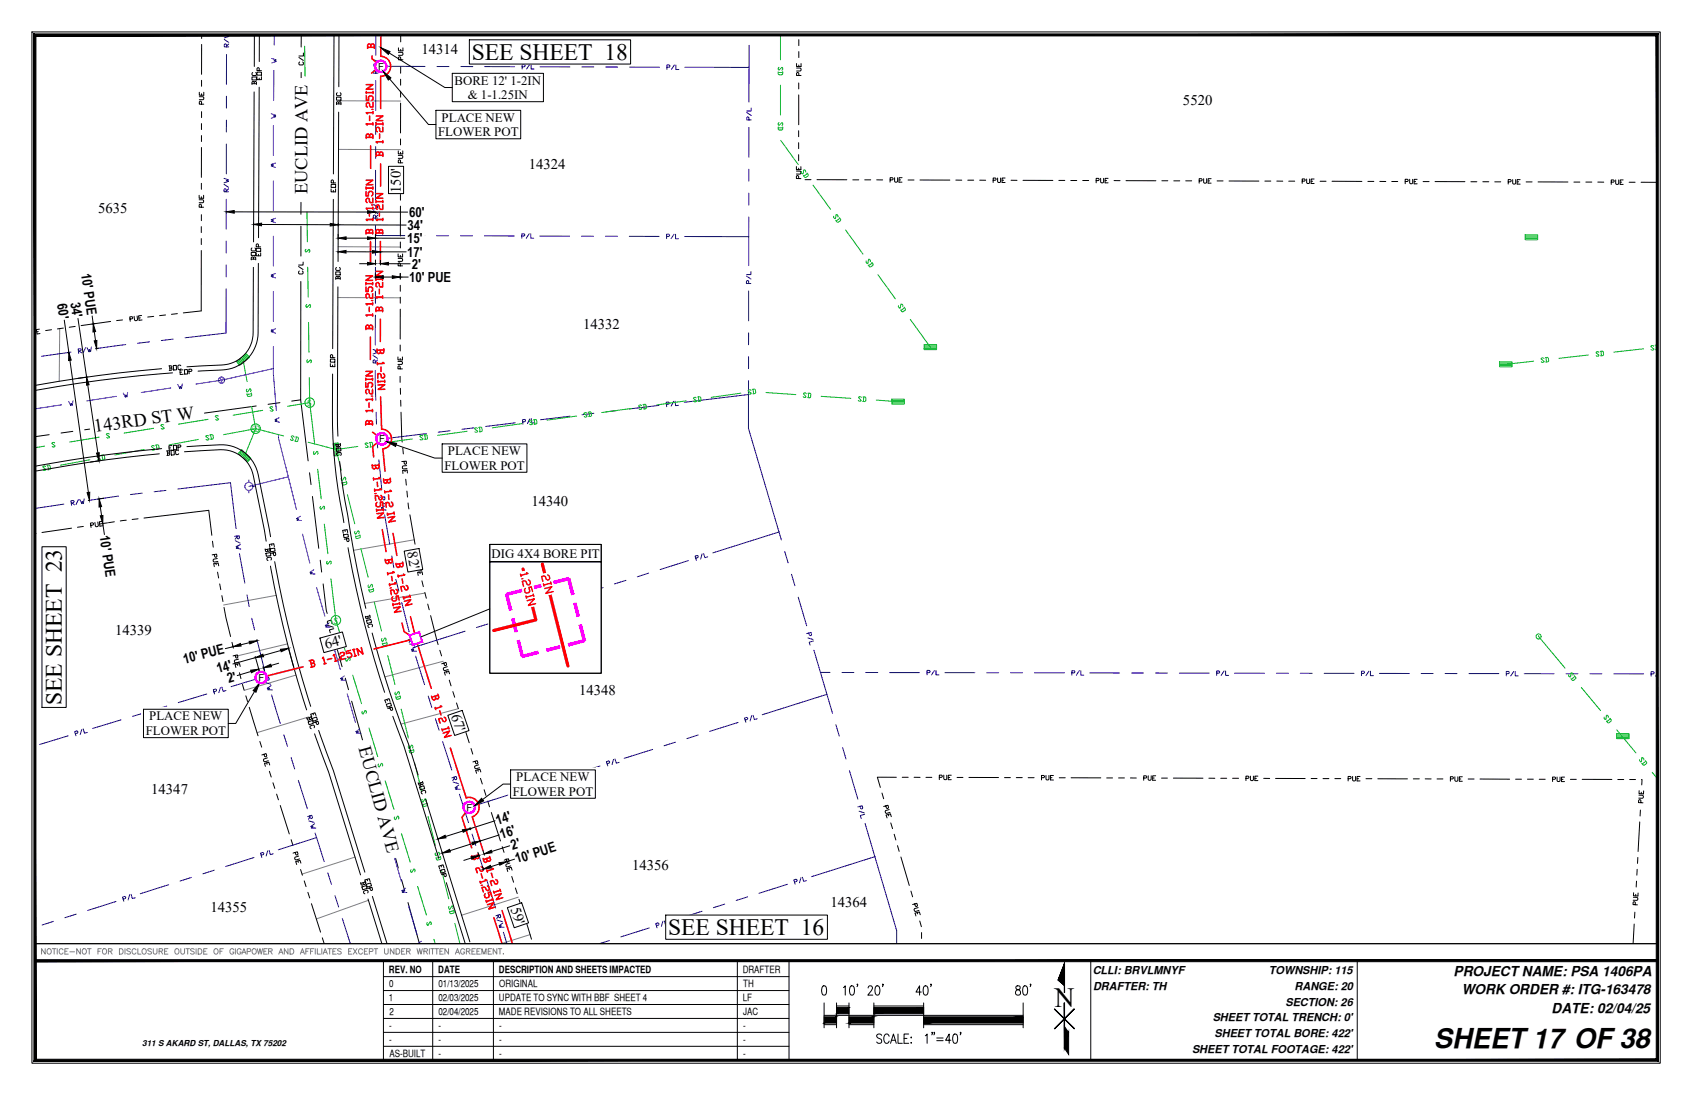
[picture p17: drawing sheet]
<svg xmlns="http://www.w3.org/2000/svg" width="432mm" height="279mm" viewBox="0 0 432 279" stroke-linecap="round" stroke-linejoin="round" font-family="sans-serif">
<defs><g id="words">
<text font-size="7.1" x="269.1" y="257">N</text>
<text font-size="7" x="365.9" y="267.3">SHEET17 OF38</text>
<g font-size="6">
<text x="120.4" y="15.2">SEE SHEET 18</text>
<text x="15.8" y="179.9" transform="rotate(-90 15.8 179.9)">SEE SHEET 23</text>
<text x="170.5" y="238.6">SEE SHEET 16</text>
</g>
<g font-size="4.7">
<text x="78.5" y="49.5" transform="rotate(-90 78.5 49.5)">EUCLID AVE</text>
<text x="24.2" y="110.3" transform="rotate(-8 24.2 110.3)">143RD ST W</text>
<text x="91.5" y="190.9" transform="rotate(75 91.5 190.9)">EUCLID AVE</text>
</g>
<g font-size="3.8">
<text x="107.5" y="13.8">14314</text>
<text x="301.9" y="26.9">5520</text>
<text x="134.9" y="43.1">14324</text>
<text x="102.3" y="49.2" transform="rotate(-90 102.3 49.2)">150'</text>
<text x="25" y="54.3">5635</text>
<text x="148.8" y="83.9">14332</text>
<text x="135.6" y="129">14340</text>
<text x="103.9" y="141" transform="rotate(80 103.9 141)">82'</text>
<text x="29.4" y="161.9">14339</text>
<text x="83.2" y="165.7" transform="rotate(-15 83.2 165.7)">64'</text>
<text x="147.8" y="177.3">14348</text>
<text x="115.1" y="182.8" transform="rotate(71 115.1 182.8)">67'</text>
<text x="38.6" y="202.6">14347</text>
<text x="161.3" y="222">14356</text>
<text x="53.7" y="232.7">14355</text>
<text x="130.3" y="231.8" transform="rotate(71 130.3 231.8)">59'</text>
<text x="211.9" y="231.4">14364</text>
</g>
<g font-size="3.5">
<text x="104" y="58.7">34'</text>
<text x="104.4" y="55.4">60'</text>
<text x="103.9" y="65.5">17'</text>
<text x="103.9" y="62">15'</text>
<text x="20.7" y="69.9" transform="rotate(82 20.7 69.9)">10' PUE</text>
<text x="104.4" y="71.9">10' PUE</text>
<text x="105.1" y="68.6" transform="rotate(1 105.1 68.6)">2'</text>
<text x="14.6" y="77.6" transform="rotate(82 14.6 77.6)">60'</text>
<text x="18" y="77.2" transform="rotate(82 18 77.2)">34'</text>
<text x="25.4" y="136.8" transform="rotate(82 25.4 136.8)">10' PUE</text>
<text x="47.1" y="169.4" transform="rotate(-14 47.1 169.4)">10' PUE</text>
<text x="55.7" y="171.8" transform="rotate(-16 55.7 171.8)">14'</text>
<text x="58.4" y="174.4" transform="rotate(-17 58.4 174.4)">2'</text>
<text x="127" y="210.6" transform="rotate(-18 127 210.6)">14'</text>
<text x="128" y="214.2" transform="rotate(-18 128 214.2)">16'</text>
<text x="130.8" y="216.9" transform="rotate(-18 130.8 216.9)">2'</text>
<text x="131.9" y="220.3" transform="rotate(-18 131.9 220.3)">10' PUE</text>
<text x="371" y="249">PROJECT NAME: PSA 1406PA</text>
<text x="373" y="253.6">WORK ORDER #: ITG-163478</text>
<text x="396" y="258.4">DATE: 02/04/25</text>
</g>
<g font-size="3.3">
<text x="116" y="21.6">BORE 12' 1-2IN</text>
<text x="119.4" y="25.3">&amp; 1-1.25IN</text>
<text x="111.8" y="34.7">FLOWER POT</text>
<text x="112.7" y="31">PLACE NEW</text>
<text x="113.4" y="119.8">FLOWER POT</text>
<text x="114.3" y="116.1">PLACE NEW</text>
<text x="125.5" y="142.3">DIG 4X4 BORE PIT</text>
<text x="38.1" y="183.8">PLACE NEW</text>
<text x="37.2" y="187.5">FLOWER POT</text>
<text x="130.9" y="203">FLOWER POT</text>
<text x="131.8" y="199.3">PLACE NEW</text>
</g>
<g font-size="2.8">
<text x="278.9" y="248.6">CLLI: BRVLMNYF</text>
<text x="323.8" y="248.6">TOWNSHIP: 115</text>
<text x="279" y="252.6">DRAFTER: TH</text>
<text x="328" y="256.7">SECTION: 26</text>
<text x="330.4" y="252.6">RANGE: 20</text>
<text x="309.5" y="260.5">SHEET TOTAL TRENCH: 0'</text>
<text x="304.2" y="268.7">SHEET TOTAL FOOTAGE: 422'</text>
<text x="309.9" y="264.6">SHEET TOTAL BORE: 422'</text>
</g>
<g font-size="2.6">
<text x="99.3" y="248.4">REV. NO</text>
<text x="99.4" y="251.9">0</text>
<text x="111.8" y="248.4">DATE</text>
<text x="111.9" y="251.9">01/13/2025</text>
<text x="127.3" y="248.4">DESCRIPTION AND SHEETS IMPACTED</text>
<text x="127.4" y="251.9">ORIGINAL</text>
<text x="189.5" y="248.4">DRAFTER</text>
<text x="189.7" y="251.9">TH</text>
<text x="99.2" y="255.5">1</text>
<text x="111.9" y="255.5">02/03/2025</text>
<text x="127.3" y="255.5">UPDATE TO SYNC WITH BBF SHEET 4</text>
<text x="189.6" y="255.5">LF</text>
<text x="99.3" y="262.6">-</text>
<text x="99.4" y="259.1">2</text>
<text x="111.9" y="259">02/04/2025</text>
<text x="111.9" y="262.6">-</text>
<text x="127.3" y="259">MADE REVISIONS TO ALL SHEETS</text>
<text x="127.4" y="262.6">-</text>
<text x="189.7" y="262.6">-</text>
<text x="189.7" y="259">JAC</text>
<text x="99.3" y="266.2">-</text>
<text x="99.4" y="269.7">AS-BUILT</text>
<text x="111.9" y="266.2">-</text>
<text x="111.9" y="269.7">-</text>
<text x="127.4" y="266.2">-</text>
<text x="127.4" y="269.7">-</text>
<text x="189.7" y="266.2">-</text>
<text x="189.7" y="269.7">-</text>
</g>
<g font-size="2.5">
<text x="96.5" y="17.8">F</text>
<text x="96.8" y="112.9">F</text>
<text x="66" y="173.7">F</text>
<text x="119.1" y="206.9">F</text>
</g>
<g font-size="2.4" fill="#00b800">
<text x="78.5" y="103.5">S</text>
<text x="85.2" y="159.1">S</text>
</g>
<text font-size="2.4" fill="#00b82e" x="64.2" y="110.2">SD</text>
<text font-size="2.1" x="36.3" y="267">311 S AKARD ST, DALLAS, TX 75202</text>
<text font-size="1.9" fill="#00f" x="56" y="97.7">V</text>
</g></defs>
<!-- layer: DRIVEWAY -->
<g fill="none" stroke="#808080" stroke-width=".26">
<path d="M86.4 38.1l15.8 .1M86.4 25.7l15.8 .1M86.2 75.9l16 .1M86.3 62.9l15.9 .1M15.2 83.8l-.1 13.5M105.7 137.7l-15.5 2.7M70.5 151.9l-13.4 2.5M108.5 151.3l-15.4 2.7M73.4 164.3l-13.3 3.2M75.5 172.3l-13.2 3.8M113.1 168.7l-14.9 4M78.8 182.9l-13.2 4"/>
<path d="M117 180.8l-14.7 4M90.6 218.7l-13.5 4.3M94 229.7l-13.3 4.8M132.3 228.9l-14.5 4.6M135.3 238.5l-7.3 2.3"/>
</g>
<!-- layer: CENTER_LINE -->
<g fill="none" stroke="#000" stroke-width=".26">
<path d="M76.3 14.7l1.1 .7M76.5 15.8l-.2 .2 .2 .6h.7l.2-.2-.2-.6M76.9 18.5l-.1 7.6M76.9 8.9v3.1M77.4 13.5v.8h-1.1M76.8 29.1v3.1M76.8 35.2v13.4M76.8 57.7v7.6M76.8 51.6v3.1M76.2 68l1.1 .8M76.4 69.2l-.2 .1 .2 .6h.8l.1-.2-.1-.5M76.8 71.8l-.1 30.2-2.3 .3"/>
<path d="M77.4 66.9l-.1 .7h-1.1M12.6 110.9l-3.7 .5M18.6 110.1l-3 .4M29.2 108.6l-7.6 1.1M31.8 107.9l-.3-.2-.5 .3 .1 .7 .6 .1 .2-.2M32.9 107.5l-.6 1.3M33.2 107.5l.2 1.1 .7-.1M43.1 106.7l-7.5 1M49.2 105.8l-3.1 .5M65.4 103.6l-13.2 1.8M71.4 102.7l-3 .5M76.7 102l1.9 15.6"/>
<path d="M79 120.6l.4 3.1M79.7 126.7l1.6 13.2M81.7 142.9l.4 3.1M82.5 149l1 7.5M83.8 159.6l1.3 .4M84.6 159v-.6l-.2-.1-.7 .2-.1 .6 .2 .1M85.2 160.4l-1.1 .3 .2 .8M85.2 162.8l2.1 7.3M88.1 173l.8 3M89.7 178.9l3.6 12.9M94.2 194.7l.8 2.9M95.8 200.6l2.1 7.3"/>
<path d="M98.1 211l1.3 .4M98.9 210.4l.2-.3-.1-.3-.3-.2-.7 .2-.1 .3 .3 .5M99.5 211.8l-1.1 .3 .2 .7M99.6 214.1l2 7.4M102.5 224.4l.8 3M104.1 230.3l2.9 10.5"/>
</g>
<!-- layer: PL -->
<g fill="none" stroke="#0000b8" stroke-width=".26">
<path d="M95.9 16.9l12.6 .1M111.5 17h3.1M117.6 17h3.1M123.7 17h7.6M133.2 17h.6l.2-.3-.2-.2h-.6v1.1M135.1 16.5l-.7 1.1M135.5 16.5v1.1h.8M137.8 17l7.6 .1M148.5 17.1h3M154.6 17.1h3M160.7 17.1h7.6M170.2 17.1h.6l.2-.3-.2-.2h-.6v1.1"/>
<path d="M172.1 16.6l-.8 1.1M172.5 16.6v1.1h.7M174.8 17.2h16.4M191.2 17.2l-.1 8.8M191.2 11.6v5.6M190.6 28.7l1.1 .8M191.1 30.6v-.6l-.3-.2-.2 .2v.6h1.1M191.1 32.5v7.6M191.7 27.6v.7h-1.1M135.1 59.6l-.8 1.2M135.4 59.6v1.2h.8M172 59.8l-.7 1.1"/>
<path d="M172.4 59.8v1.1h.8M191.1 49.3v3M191.1 55.4v5M191.1 43.2v3M95.8 60.1h12.6M111.4 60.2h3.1M117.5 60.2h3.1M123.6 60.2h7.7M133.2 60.2h.5l.2-.4-.2-.2h-.5v1.2M137.7 60.2l7.7 .1M148.4 60.3h3M154.5 60.3h3"/>
<path d="M160.6 60.3h7.6M170.1 60.3h.6l.2-.4-.2-.1h-.6v1.1M174.7 60.3l16.4 .1M190.5 70.4l1.1 .8M191.1 72.3v-.5l-.4-.2-.2 .2v.5h1.1M191.1 74.3v7.6M191.1 60.4v7.4M191.6 69.3v.8h-1.1M191 97.1v3.6M191 91v3.1M191.1 84.9l-.1 3.1M108.8 110.6l-12.6 1.6"/>
<path d="M114.9 109.9l-3.1 .4M120.9 109.2l-3 .3M131.5 107.9l-7.6 .9M133.4 107.7l.6-.1 .1-.4-.2-.2-.6 .1 .2 1.1M135.2 106.9l-.6 1.2M135.6 106.8l.1 1.2 .8-.1M145.5 106.2l-7.6 .9M151.6 105.5l-3.1 .3M157.6 104.7l-3 .4M168.2 103.4l-7.6 1M170.1 103.2l.5-.1 .2-.4-.2-.1h-.6l.1 1.2M171.9 102.4l-.6 1.2"/>
<path d="M172.3 102.4l.1 1.1 .8-.1M191 100.7l-16.4 2M191 100.7v8.6l7.8 26.4M198.8 135.7l-16.9 5.4M198.8 135.7l.6 2.1M124.5 159.2l-2.9 .9M130.3 157.4l-2.9 .9M140.5 154.2l-7.3 2.3M142.3 153.6l.5-.2 .1-.4-.2-.1-.6 .1 .4 1.1M143.9 152.5l-.3 1.3M144.3 152.4l.4 1 .7-.2M153.9 149.9l-7.2 2.3"/>
<path d="M159.7 148.1l-2.9 .9M165.5 146.2l-2.9 1M175.7 143l-7.2 2.3M177.5 142.5l.6-.2 .1-.4-.3-.2-.5 .2 .3 1.1M179.2 141.3l-.4 1.4M179.6 141.2l.3 1.1 .7-.2M200.3 140.7l.8 2.9M202 146.5l.9 3M203.7 152.4l2.2 7.3M52.8 177.1l-7.3 2.2M54.6 176.5l.5-.1 .1-.5-.2-.1-.6 .2 .4 1.1M56.3 175.4l-.4 1.3"/>
<path d="M56.6 175.3l.4 1.1 .7-.2M67.9 172.5l-8.9 2.7M118.7 161.1l-13.3 4.1M206.2 162.8l1.3 .4M206.4 161.5l.2 .6h.4l.1-.2-.1-.5-1.1 .3M207.6 163.6l-1.1 .3 .2 .7M207.7 165.9l1.7 5.7M209.4 171.6l3 10.4M209.4 171.6h2.4M211 177.2l-16.5 5.2M214.9 171.6h3M221 171.6h3"/>
<path d="M227.1 171.6h7.6M236.6 171.6h.6l.1-.3-.1-.2-.6-.1v1.2M238.5 171.1l-.8 1.1M238.9 171.1v1.1h.7M241.2 171.6h7.6M251.8 171.7h3.1M257.9 171.7h3.1M264 171.7h7.6M273.5 171.7h.6l.2-.4-.2-.2h-.6v1.2M275.4 171.1l-.7 1.2M275.8 171.1v1.2h.8M278.1 171.7h7.6"/>
<path d="M288.8 171.7h3M294.9 171.7h3M301 171.7h7.6M310.5 171.8h.6l.2-.4-.2-.2h-.6v1.1M312.4 171.2l-.8 1.1M312.8 171.2v1.1h.7M315.1 171.8h7.6M325.7 171.8h3.1M331.8 171.8h3.1M337.9 171.8h7.6M347.5 171.8h.5l.2-.3-.2-.2h-.5v1.1M349.4 171.3l-.8 1.1"/>
<path d="M349.7 171.3v1.1h.8M352 171.8l7.6 .1M362.7 171.9h3M368.8 171.9h3M374.9 171.9h7.6M384.4 171.9h.6l.2-.4-.2-.2h-.6v1.2M386.3 171.3l-.7 1.2M386.7 171.3v1.2h.8M389 171.9h7.6M399.6 171.9h3.1M405.7 171.9h3.1M411.8 171.9l7.7 .1"/>
<path d="M421.4 172h.5l.2-.4-.2-.2h-.5v1.1M422.9 171.9l-.4 .6M17.4 187.7l-7.3 2.3M19.2 187.2l.6-.2v-.4l-.2-.1-.5 .2 .3 1M20.9 186.1l-.4 1.3M21.2 186l.4 1.1 .7-.2M30.9 183.7l-7.3 2.2M36.7 181.9l-2.9 .9M42.6 180.2l-3 .8M142.9 198.7l-2.9 .9M153.1 195.5l-7.3 2.3M154.9 194.9l.6-.2v-.4l-.2-.1-.6 .2 .4 1"/>
<path d="M156.6 193.8l-.4 1.3M156.9 193.7l.4 1 .7-.2M166.6 191.2l-7.3 2.3M172.4 189.4l-2.9 .9M178.2 187.5l-2.9 1M188.4 184.3l-7.3 2.3M190.2 183.7l.5-.1 .1-.4h-.8l.4 1.1M191.8 182.6l-.4 1.4M192.2 182.5l.3 1.1 .8-.2M213.3 184.9l.9 2.9M215 190.8l.9 2.9M216.8 196.6l2.1 7.3"/>
<path d="M64.8 218.8l-7.2 2.3M66.7 218.2l.5-.1 .1-.5-.3-.1-.5 .2 .3 1.1M68.3 217.1l-.4 1.3M68.7 217l.3 1.1 .7-.3M80.8 213.7l-9.8 3.1M131.3 202.4l-12.9 4M137.1 200.5l-2.9 .9M219.2 207l1.4 .4M219.5 205.7l.1 .6 .4 .1 .2-.3-.2-.5-1.1 .3M220.7 207.8l-1.1 .3 .2 .7M220.8 210.1l2.5 8.5M223.3 218.6l-16.2 5.1"/>
<path d="M223.3 218.6l5.5 18.9v3.3M13.7 235.1l-2.9 .9M19.5 233.3l-2.9 .9M29.6 230l-7.2 2.3M31.4 229.4l.6-.1v-.5l-.7 .1 .3 1.1M33.1 228.3l-.4 1.3M33.4 228.2l.4 1.1 .7-.2M43.1 225.7l-7.3 2.3M48.9 223.9l-2.9 .9M54.7 222l-2.9 1M155.5 240l-2.5 .8M165.7 236.8l-7.3 2.3"/>
<path d="M167.5 236.2l.6-.2v-.4l-.2-.1-.6 .1 .4 1.1M169.2 235.1l-.4 1.3M169.5 235l.4 1.1 .7-.3M179.2 232.5l-7.3 2.3M185 230.7l-2.9 .9M190.8 228.9l-2.9 .9M200.9 225.6l-7.2 2.3M202.8 225.1l.5-.2 .1-.4-.3-.2-.5 .2 .3 1.1M204.4 223.9l-.4 1.4M204.8 223.8l.3 1.1 .7-.2"/>
</g>
<!-- layer: RW -->
<g fill="none" stroke="#0000b8" stroke-width=".26">
<path d="M57.2 10.1l1.2 .7M57.8 12v-.6l-.4-.2-.2 .2v.6h1.2M57.8 13.9v7.6M58.4 8.9l-.6 .2 .6 .2-1.2 .4M58.4 11.2l-.6 .6M95.3 15.3l1.2 .3-.6 .2 .6 .2-1.2 .4M95.3 16.8l1.2 .7M95.9 18.7v-.6l-.4-.2-.2 .2v.6h1.2M95.9 8.9v5.2M96.5 17.9l-.6 .6M57.8 36.7v7.7M57.8 30.6v3.1"/>
<path d="M57.8 24.6v3M95.9 31.3v3M95.9 37.4v3M95.9 20.6v7.6M57.2 45.5l1.1 .4-.6 .2 .6 .2-1.1 .4M57.2 47l1.1 .8M57.7 48.9v-.5l-.3-.2-.2 .2v.5h1.1M57.7 50.8v7.7M58.3 48.2l-.6 .5M95.3 52.2l1.1 .4-.6 .2 .6 .2-1.1 .4M95.3 53.7l1.1 .8M95.8 57.6v7.6"/>
<path d="M95.8 55.6v-.5l-.3-.2-.2 .2v.5h1.1M95.8 43.5v7.6M96.4 54.9l-.6 .6M57.7 73.7v11.3l-10.5 1.2M57.7 61.5v3.1M57.7 67.6v3.1M95.8 74.3v3.1M95.8 68.2v3.1M18.1 89.9l-7.5 1M20 89.6l.6-.1 .1-.4-.2-.2-.6 .1 .2 1.1M20.2 89.6l.6 .4M21.8 88.8l-.6 1.2"/>
<path d="M23.3 88.5l-.2 1.2-.3-.5-.1 .6-.5-1.1M32.1 87.9l-7.6 1M38.1 87.2l-3 .4M44.2 86.5l-3 .4M95.2 89.2l1.2 .4-.6 .1 .6 .2-1.2 .4M95.2 90.7l1.2 .8M95.8 94.5l.1 7.6M95.8 92.6v-.6l-.4-.2-.2 .2v.6h1.2M95.8 80.4v7.6M96.4 91.8l-.6 .6M96 105.2l.1 3M96.2 111.3l.2 3"/>
<path d="M96.7 117.3l.7 7.6M16.3 128.6l-7.4 1.1M18.2 128.4l.6-.1 .1-.4-.2-.2-.6 .1 .2 1.1M18.4 128.3l.6 .5M20 127.5l-.6 1.3M21.5 127.3l-.2 1.2-.3-.6-.1 .6-.5-1M30.2 126.6l-7.5 1.1M36.3 125.8l-3 .4M42.4 125.1l-3.1 .4M45.4 124.8l13.4-1.6 1.4 11.7M60 138l1.3 .6M60.5 136.8v.5l.4 .2 .2-.2-.1-.6-1.1 .1"/>
<path d="M60.5 136.9l-.5 .7M61.3 139l-1.1 .5 .6 .1-.5 .3 1.1 .2M97.2 128l1.2 .7M97.6 126.8l.1 .6 .4 .2 .1-.3v-.5l-1.2 .1M97.6 127l-.5 .6M98.1 131.4l1.4 7.5M98.4 129l-1.1 .5 .6 .2-.6 .2 1.2 .3M61.1 141.3l1.4 7.5M63 151.8l.6 3M64.2 157.8l.8 2.9M100 141.9l.5 3M101 147.9l.8 2.9"/>
<path d="M102.5 153.8l1.9 7.4M65.7 163.7l1.8 7.4M67.8 174.2l1.3 .4M68 172.9l.2 .6h.4l.1-.2-.2-.5-1.1 .3M68.1 173.1l-.5 .7M69.2 174.9l-1 .7 .6 .1-.5 .3h1.2M69.3 177.3l2.2 7.3M104.5 164.3l1.3 .4M104.7 163l.2 .6 .4 .1 .2-.3-.2-.5-1.1 .3M104.8 163.2l-.4 .8M106 165.1l-1 .7h.6l-.5 .3 1.2 .1M106.1 167.4l2.3 7.3"/>
<path d="M109.3 177.6l.9 2.9M72.4 187.5l1 2.9M74.3 193.3l.9 2.9M76.1 199.1l2.3 7.3M111.1 183.4l1 2.9M113 189.2l2.3 7.3M115.7 199.6l1.3 .3M115.9 198.3l.1 .5 .5 .1 .1-.2-.2-.6-1.1 .4M115.9 198.5l-.4 .7M78.8 209.5l1.4 .3M79 208.2l.2 .5 .4 .1 .2-.2-.2-.6-1.1 .4M79.1 208.4l-.4 .7"/>
<path d="M80.3 210.2l-1 .7h.6l-.5 .4h1.2M80.4 212.6l2.3 7.2M117.1 200.3l-1 .7h.6l-.5 .4h1.3M117.2 202.6l2.4 7.3M120.5 212.8l.9 2.9M122.3 218.6l1 2.9M83.7 222.7l.9 2.9M85.5 228.5l.9 2.9M87.4 234.3l2 6.5M124.2 224.4l2.3 7.3M126.9 234.8l1.3 .4M127.1 233.5l.2 .6h.4l-.1-.8-1.1 .4"/>
<path d="M127.1 233.7l-.3 .7M128.3 235.5l-1 .7h.6l-.5 .4h1.3M128.5 237.9l.8 2.9"/>
</g>
<!-- layer: PUE -->
<g fill="none" stroke="#000" stroke-width=".26">
<path d="M51.5 11.3l-.1 7.7M51.5 8.9v.9M101.7 13.4h.9l.2 .1-.2 .6h-.9M101.7 12.2v.8h1.1v-.8M102.3 15.3v-.6l-.4-.2-.2 .2v.6h1.1M102.3 17.2l-.1 1.5M102.3 9.2v1.5M102.3 12.6v.4M203.3 17.4h.9l.2 .1-.2 .6h-.9M203.3 16.2v.8h1.1v-.8M203.9 19.3v-.6l-.4-.2-.2 .2v.6h1.1M203.9 10.1v1.5"/>
<path d="M203.9 13.2v1.5M203.9 16.6v.4M50.9 24.7h.9l.2 .2-.2 .5h-.9M50.9 23.5v.8h1.1v-.8M51.4 31.5v1.6M51.4 34.6v1.5M51.4 37.6v7.7M51.4 26.6v-.6l-.3-.2-.2 .2v.6h1.1M51.4 20.5v1.5M51.4 23.9v.4M51.4 28.5v1.5M101.6 39.6h1l.2 .2-.2 .6h-1"/>
<path d="M101.6 38.5v.8h1.2v-.8M102.2 35.5v1.5M102.2 38.9v.4M102.2 20.2v1.5M102.2 23.3v1.5M102.2 26.3v7.6M203.8 33.4v1.5M203.8 36.4v1.5M203.8 39.5v1.5M203.8 21.2v1.5M203.8 24.2v7.6M50.8 51h1l.2 .2-.2 .5h-1"/>
<path d="M50.8 49.8v.8h1.2v-.8M51.4 57.8v1.6M51.4 52.9v-.6l-.4-.2-.2 .2v.6h1.2M51.4 46.8v1.5M51.4 50.2v.4M51.4 54.8v1.5M102.2 52.6v7.6M102.2 46.5v1.5M102.2 49.6v1.5M102.2 41.6v-.6l-.4-.2-.2 .2v.6h1.2M102.2 43.5v1.5M203.2 43.6l1 .1 .2 .2-.2 .5h-1"/>
<path d="M203.2 42.5v.8h1.2v-.8M203.8 45.6v-.6l-.4-.2-.2 .2v.6h1.2M203.8 42.9v.4M205.4 45.8h1.6M208.5 45.8l7.6 .1M217.6 45.9h1.6M220.7 45.9h1.5M223.7 45.9h1.6M227.2 45.9h.5l.2-.4-.2-.2h-.5l-.1 1.2M228.3 45.3v1l.2 .2 .6-.2v-1M229.4 45.9h.4M230.2 45.3h-.8v1.2h.8"/>
<path d="M231.7 45.9h1.6M234.8 45.9l7.6 .1M243.9 46h1.5M247 46h1.5M250 46h1.5M253.4 46h.6l.2-.4-.2-.2h-.6v1.2M254.6 45.4v1l.2 .2 .6-.2v-1M255.7 46h.4M256.5 45.4h-.8v1.2h.8M258 46h1.5M261.1 46h7.6M270.2 46h1.5"/>
<path d="M273.3 46.1h1.5M276.3 46.1h1.5M279.7 46.1h.6l.2-.4-.2-.2h-.6v1.2M280.9 45.5v1l.2 .2 .5-.2v-1M282 46.1h.4M282.8 45.5h-.8v1.2h.8M284.3 46.1h1.5M287.4 46.1h7.6M296.5 46.1h1.5M299.6 46.1h1.5M302.6 46.1h1.5M306 46.2h.6l.2-.4-.2-.2h-.6v1.1"/>
<path d="M307.2 45.6v.9l.2 .2 .5-.2v-.9M308.3 46.2h.4M309.1 45.6h-.8v1.1h.8M310.6 46.2h1.5M313.6 46.2h7.7M322.8 46.2h1.5M325.8 46.2h1.6M328.9 46.2h1.5M332.3 46.2h.6l.2-.4-.2-.1h-.6v1.1M333.5 45.7v.9l.2 .2 .5-.2v-.9M334.6 46.2h.4M335.4 45.7h-.8v1.1h.8"/>
<path d="M336.9 46.2h1.5M339.9 46.2l7.7 .1M349.1 46.3h1.5M352.1 46.3h1.6M355.2 46.3h1.5M358.6 46.3h.6l.2-.4-.2-.2h-.6v1.2M359.7 45.7v1l.2 .2 .6-.2v-.9M360.9 46.3h.4M361.7 45.8h-.8v1.1h.8M363.2 46.3h1.5M366.2 46.3l7.6 .1M375.4 46.4h1.5"/>
<path d="M378.4 46.4h1.5M381.5 46.4h1.5M384.9 46.4h.6l.2-.4-.2-.2h-.6v1.2M386 45.8v1l.2 .2 .6-.2v-1M387.2 46.4h.4M387.9 45.8h-.7v1.2h.7M389.5 46.4h1.5M392.5 46.4h7.6M401.7 46.5h1.5M404.7 46.5h1.5M407.8 46.5h1.5M411.2 46.5h.6l.1-.4-.1-.2h-.6v1.2"/>
<path d="M412.3 45.9v1l.2 .2 .6-.2v-1M413.5 46.5h.4M414.2 45.9h-.7v1.2h.7M415.8 46.5h1.5M418.8 46.5h4.1M51.4 60.9v1.5M51.4 63.9v15.4l-4.6 .5M101.6 65.9h1l.1 .2-.1 .6h-1M101.6 64.8v.8h1.1v-.8M102.2 69.7v1.6M102.2 72.8v1.5M102.2 75.8v1.6"/>
<path d="M102.2 78.9l-.1 7.6M102.2 67.8v-.5l-.4-.2-.2 .2v.5h1.1M102.2 61.7v1.6M102.2 65.2v.4M8.9 84.2v1.1M9.8 84.6l-.4 .1M10.1 84l-.8 .1 .2 1.1 .7-.1M13.1 84.1l-1.5 .2M16.2 83.7l-1.5 .2M19.2 83.3l-1.5 .2M28.2 82l-7.5 1.1M31.3 81.6l-1.5 .2"/>
<path d="M33.2 81.4l.5-.1 .2-.4h-.8l.1 1.1M35 80.6l.1 1-.2 .2-.6-.1-.1-1M35.8 81.1l-.4 .1M36.1 80.5l-.7 .1 .1 1.1 .8-.1M39.2 80.7l-1.5 .2M42.2 80.4l-1.5 .1M45.3 80l-1.5 .2M101.6 92.2h.9l.2 .2-.2 .6h-.9M101.6 91.1v.7h1.1v-.7M102.1 96v1.6M102.1 94.1v-.5l-.4-.2-.1 .2v.5h1.1M102.1 88v1.6"/>
<path d="M102.1 91.5v.3M102.2 99.1v1.5M102.3 102.1v1.6M102.3 105.2l.3 7.6M102.8 114.3l.1 1.5M103.1 117.7l.1 .6 .4 .1 .1-.2v-.5l-1.2 .1M103.3 120l.1 .4M103.8 118.8l-1 .1-.1 .6 .2 .2 1-.1M9.2 136.1h-.3M18.3 134.8l-7.6 1.1M21.3 134.3l-1.5 .2M23.2 134h.5l.2-.4-.3-.2-.5 .1 .1 1.1"/>
<path d="M25 133.2l.1 .9-.5 .3-.3-.2-.1-.9M25.8 133.6l-.4 .1M26.1 133l-.8 .1 .2 1.2 .7-.1M29.2 133.1l-1.5 .3M32.2 132.7l-1.5 .2M35.2 132.4l-1.5 .1M36.7 132.2l16.6-2 .8 6.4M54.2 138.1l.2 1.5M103.5 122.3l.2 1.5M103.8 125.3l.2 1.5M104 120.7l-.1-.8-1.1 .2v.7M104.1 128.3l.3 1.6"/>
<path d="M104.6 131.4l1.3 7.5M54.7 141.5l.1 .5 .4 .2 .2-.3-.1-.5-1.2 .2M55.1 143.7l.1 .4M55.5 142.5l-1 .2-.1 .6 .3 .1 .9-.1M55.5 146l.3 1.5M55.8 144.4l-.1-.8-1.2 .2 .2 .8M56.1 149l.2 1.5M56.6 152l.3 1.5M57.2 155l1.6 7.4M106.2 140.4l.2 1.5M106.8 143.7v.6l.5 .1 .1-.2-.1-.6-1.1 .2M107.1 146l.1 .4"/>
<path d="M107.5 144.8l-.9 .1-.1 .6 .2 .2 1-.2M107.7 148.2l.3 1.5M107.8 146.6l-.1-.7-1.1 .2 .1 .7M108.4 151.2l.4 1.5M109.2 154.1l.3 1.5M109.9 157.1l1.9 7.4M59.2 163.9l.4 1.5M60 167.2l.2 .6 .4 .1v-.8l-1.1 .3M60.6 169.4l.1 .4M60.9 168.2l-1 .2-.1 .3 .3 .5 .9-.3M61.1 171.7l.4 1.4M61.3 170.1l-.2-.8-1.1 .3 .2 .7"/>
<path d="M61.9 174.6l.4 1.5M62.7 177.5l.5 1.5M112.2 165.9l.5 1.5M113.3 169.2l.1 .5 .5 .1 .1-.2-.2-.6-1.1 .4M114 171.4l.1 .3M114.2 170.1l-1 .3-.1 .2 .4 .5 .9-.3M114.7 173.5l.4 1.5M114.7 171.9l-.2-.7-1.1 .4 .2 .7M115.6 176.5l.4 1.4M116.5 179.4l.5 1.4M63.6 180.5l2.2 7.2M66.3 189.2l.5 1.4"/>
<path d="M67.4 192.5l.1 .5 .4 .1 .2-.3-.2-.5-1.1 .3M68.1 194.6l.1 .4M68.2 193.4l-.9 .3v.6l.3 .1 .9-.3M68.7 196.8l.5 1.5M68.8 195.2l-.2-.7-1.1 .3 .2 .7M69.7 199.7l.4 1.5M117.4 182.3l2.3 7.2M120.2 191l.5 1.4M121.2 194.2l.2 .6 .4 .1 .2-.3-.2-.5-1.1 .3M121.9 196.4l.1 .4M122.1 195.2l-.9 .3-.1 .2 .4 .5 .9-.3M122.6 198.6l.5 1.4"/>
<path d="M122.7 197l-.2-.7-1.1 .3 .2 .7M228.7 198.3h-4.8l.8 2.6M230.3 198.3h1.5M233.3 198.3l1.5 .1M236.3 198.4h1.5M239.7 198.4h.6l.2-.4-.2-.2h-.6v1.1M240.9 197.8v.9l.5 .2 .2-.1v-1M242 198.4h.4M242.8 197.8h-.8v1.1h.8M244.2 198.4h1.5M247.3 198.4h7.5M256.3 198.4h1.6"/>
<path d="M259.4 198.4h1.5M262.4 198.4h1.5M265.8 198.4h.6l.2-.3-.2-.2h-.6v1.1M266.9 197.9v.9l.2 .2 .6-.2v-.9M268.1 198.4h.4M268.8 197.9h-.7v1.1h.7M270.3 198.5h1.5M273.3 198.5h7.6M282.4 198.5h1.5M285.5 198.5h1.5M288.5 198.5h1.5M291.9 198.5h.6l.2-.4-.2-.1h-.6v1.1"/>
<path d="M293 198v.9l.2 .2 .6-.2v-.9M294.2 198.5h.4M294.9 198h-.7v1.1h.7M296.4 198.5h1.5M299.4 198.5l7.6 .1M308.5 198.6h1.5M311.5 198.6h1.6M314.6 198.6h1.5M318 198.6h.5l.2-.4-.2-.2h-.5v1.2M319.1 198v1l.2 .2 .6-.2v-1M320.3 198.6h.3M321 198h-.7v1.2h.7"/>
<path d="M322.5 198.6h1.5M325.5 198.6h7.6M334.6 198.6h1.5M337.6 198.7h1.5M340.7 198.7h1.5M344 198.7h.6l.2-.4-.2-.2h-.6v1.2M345.2 198.1v1l.2 .2 .5-.2v-1M346.3 198.7h.4M347.1 198.1h-.8v1.2h.8M348.6 198.7h1.5M351.6 198.7h7.6M360.7 198.7h1.5"/>
<path d="M363.7 198.7l1.5 .1M366.7 198.8h1.5M370.1 198.8h.6l.2-.4-.2-.2h-.6v1.1M371.3 198.2v1l.2 .1 .5-.1v-1M372.4 198.8h.4M373.2 198.2h-.8v1.1h.8M374.7 198.8h1.5M377.7 198.8h7.6M386.8 198.8h1.5M389.8 198.8h1.5M392.8 198.8h1.5M396.2 198.8h.6l.2-.3-.2-.2h-.6v1.1"/>
<path d="M397.4 198.3v.9l.2 .2 .5-.2v-.9M398.5 198.9h.4M399.3 198.3h-.8v1.1h.8M400.8 198.9h1.5M403.8 198.9h7.6M412.9 198.9h1.5M415.9 198.9h1.5M418.9 198.9h.2l-.1 1.4M70.6 202.6l.5 1.5M71.5 205.5l2.3 7.3M74.3 214.2l.5 1.5M75.3 217.5l.2 .6h.4l.2-.2-.2-.6-1.1 .4"/>
<path d="M76 219.7l.1 .3M76.2 218.4l-.9 .3-.1 .2 .3 .5 1-.2M123.5 201.5l.5 1.5M124.5 204.4l.4 1.5M125.4 207.3l2.3 7.3M128.2 216l.4 1.5M129.2 219.3l.2 .5 .4 .1v-.8l-1.1 .4M225.1 202.4l.4 1.4M226.1 205.6l.1 .6h.4l.2-.2-.2-.5-1.1 .3M226.7 207.8l.1 .4M226.9 206.6l-.9 .2-.1 .3 .3 .5 .9-.3M227.3 210l.5 1.4"/>
<path d="M227.5 208.4l-.3-.8-1.1 .4 .3 .7M228.2 212.9l.4 1.4M229 215.8l.5 1.4M229.9 218.7l2.2 7.2M418 218.8l-.1 1.5M418.3 202.9h.9l.2 .2v.4l-.2 .2-1-.1M418.3 201.7v.8l1.1 .1 .1-.8M418.5 209.7l-.5 7.6M418.6 206.7l-.1 1.5M418.7 204.8l.1-.6-.4-.2-.3 .8 1.2 .1M418.9 202.1l-.1 .4M76.7 221.9l.5 1.4"/>
<path d="M76.8 220.2l-.2-.7-1.1 .4 .2 .7M77.6 224.8l.5 1.4M78.6 227.7l.4 1.4M79.5 230.6l2.3 7.2M82.3 239.3l.4 1.4M129.9 221.5l.1 .3M130.1 220.2l-.9 .3v.6l.2 .1 .9-.3M130.6 223.6l.5 1.5M130.7 222l-.2-.7-1.1 .4 .2 .7M131.5 226.6l.5 1.4M132.4 229.5l.5 1.4M133.4 232.4l2.2 7.2"/>
<path d="M232.5 227.4l.4 1.4M233.4 230.7l.2 .5 .4 .1 .1-.3-.1-.5-1.1 .3M234.1 232.8l.1 .4M234.3 231.6l-.9 .2-.1 .3 .3 .5 .9-.3M234.7 235l.4 1.5M234.8 233.4l-.2-.7-1.1 .3 .2 .7M235.2 238v1.5M416.8 228.9l1 .1 .2 .2-.3 .5h-.9M416.9 227.8v.8h1.1v-.7M417 235.8l-.2 5M417.2 232.7l-.1 1.6M417.3 230.9v-.6l-.3-.2-.2 .2v.5l1.1 .1"/>
<path d="M417.4 228.2v.4M417.6 224.8v1.5M417.8 221.8l-.1 1.5"/>
</g>
<!-- layer: BORE 1-2 Curved -->
<g fill="none" stroke="#f00" stroke-width=".4">
<path d="M97.2 8.9v5.5M97.7 114.6l.6 5.6M97.9 122.2l.1 .9 .3 .2 .5-.3v-.6M98.2 125.2v.6M98.8 131l.1 .5M99 132.1l1.7-.3-1.5 1.4 1.7-.3M99.1 126.3l.2 1.1M99.6 122l.1 .9-.6 .3-.3-.2M99.6 125.1l.3 .2-1.7 .2M99.6 122.3l-1.7 .2M99.9 128.1l.3 .3 .1 .5-.3 .4-.6-.3v-.5l-.4-.3-.5 .1 .1 1.1M100.3 136.1l1 5.6"/>
<path d="M100.5 130.7l.1 .5M100.6 130.9l-1.7 .3M101 143.7l.2 .9 .3 .2 .5-.4-.1-.6M101.6 146.7l.1 .6M102.6 147.7l.2 1.1M102.7 143.4l.2 .9-.5 .4-.4-.3M102.8 143.7l-1.7 .3M102.9 152.3l.2 .6M103 146.5l.3 .2-1.7 .3M103.2 153.4l1.7-.4-1.4 1.5 1.6-.4M103.7 149.4l.3 .2 .1 .5-.2 .4-.6-.2-.1-.5-.4-.2-.5 .1 .3 1.1M104.6 151.9l.1 .6"/>
<path d="M104.6 152.2l-1.6 .4M104.8 157.4a201.5 201.5 0 0 0 5.3 18.2M110.1 177.6l.3 .8 .3 .2 .3-.1 .2-.3-.2-.6M111.7 177.1l.3 .8-.2 .4-.3 .1-.3-.2M111.8 177.4l-1.6 .5M111 180.5l.2 .6M112.2 181.4l.3 1.1M112.4 180.1l.4 .2-1.7 .5M112.8 186l.1 .5M113.1 187.1l1.6-.6-1.2 1.7 1.6-.6M113.3 183l.4 .2 .2 .5-.2 .4-.3 .1-.4-.2-.1-.5-.4-.2-.5 .1 .3 1.1M114.4 185.5l.2 .5"/>
<path d="M114.5 185.7l-1.6 .5M114.9 190.9l4.1 12.7M120.5 208.4l2.8 8.7M123.3 219.1l.2 .8 .4 .1h.3l.2-.4-.2-.5M124.9 218.5l.3 .9-.2 .3-.3 .1-.3-.2M125 218.8l-1.6 .5M124.2 222l.2 .5M125.4 222.8l.3 1.1M125.6 221.5l.3 .2-1.6 .5M126 227.4l.1 .5M126.3 228.5l1.6-.5-1.3 1.6 1.7-.5M126.5 224.4l.4 .2 .1 .6-.4 .4-.4-.2-.2-.5-.3-.2-.6 .2 .4 1.1"/>
<path d="M127.6 226.9l.2 .5M127.7 227.2l-1.7 .5M128.1 232.3l2.7 8.5"/>
</g>
<!-- layer: BORE 1-2 -->
<g fill="none" stroke="#f00" stroke-width=".4">
<path d="M97.2 14.4a2.54 2.54 0 0 1 2.5 2.5 2.54 2.54 0 0 1-2.5 2.6v8.2M96 39.6h1.7M96 31.3v.6M96 31.6h1.7M96 29.6h1.7l-1.7 1.2h1.7M96.8 39.6v-.5l.6-.3 .3 .3v.8M96.8 39.1l-.2-.3h-.3l-.3 .3v.8M96.9 34.2v1.1M97.7 36.2h-1.7l.3 .3M97.7 32.5v1.1h-.6l-.2-.3v-.5l-.3-.3-.6 .3v.5l.3 .3M97.7 31.3v.6M97.7 35.9v.6"/>
<path d="M95.9 59.4h1.8M96 49.4h1.7l-1.7 1.2h1.7M96 51.1v.6M96 51.4h1.7M96.8 59.4v-.5l.3-.3h.3l.3 .3v.8M96.8 58.9l-.6-.3-.3 .3v.8M96.8 54v1.1M97.1 41.8v5.7M97.7 56h-1.7l.2 .3M97.7 52.3v1.1h-.6l-.3-.3v-.5l-.3-.3h-.3l-.2 .3v.5l.2 .3M97.7 51.1v.6M97.7 55.7v.6"/>
<path d="M95.9 79.2h1.7M95.9 71v.5M95.9 71.2h1.7M95.9 69.2h1.8l-1.8 1.2h1.7M96.8 79.2v-.5l.5-.3 .3 .3v.8M96.8 78.7l-.3-.3h-.3l-.3 .3v.8M96.8 73.8v1.2M97.1 61.6v5.7M97.6 75.8h-1.7l.3 .3M97.6 72.1v1.1h-.5l-.3-.2v-.6l-.6-.3-.3 .3v.6l.3 .2M97.6 71v.5M97.6 75.5v.6"/>
<path d="M96.2 89.1v.8l.3 .3 .6-.3v-.6M96.3 92.5v.6M96.5 97.1v.5M96.5 98.2h1.7l-1.7 1.2 1.7-.1M97.1 81.4l-.1 5.7M97.2 93.6v1.2M97.7 92.5l.3 .2-1.7 .1M97.8 95.3l.3 .3v.6l-.5 .3-.3-.3v-.6l-.3-.3-.6 .1v1.1M97.9 89l.1 .9-.3 .3h-.3l-.3-.3M97.9 89.3l-1.7 .1M98.2 97v.6M98.2 97.3l-1.7 .1"/>
<path d="M97.1 101.2l.3 8.3a2.54 2.54 0 0 1 2.5 2.4 2.54 2.54 0 0 1-2.2 2.7M119 203.6a2.54 2.54 0 0 1 3.2 1.6 2.54 2.54 0 0 1-1.7 3.2"/>
</g>
<!-- layer: WATER STRUCT-EX -->
<g fill="none" stroke="#00f" stroke-width=".26">
<path d="M63.5 122.5v.6M63.5 125.1v.7M64.5 124.1h.7"/>
<circle cx="56.5" cy="97" r=".79"/>
<circle cx="63.5" cy="124.1" r="1.03"/>
</g>
<!-- layer: STORM DRAIN STRUCT-EX -->
<g fill="none" stroke="#00b82e" stroke-width=".26">
<path d="M389.2 59.9h3.2v1.3h-3.2zM389.2 60.9h3.2M389.2 60.5h3.2M389.2 60.2h3.2M60.4 92.2l2.4-2 .8 1-2.4 2zM63 90.5l-2.4 2M63.2 90.7l-2.4 2M63.4 91l-2.4 2M235.8 87.9h3.2v1.3h-3.2zM235.8 88.9h3.2M235.8 88.6h3.2M235.8 88.3h3.2"/>
<path d="M382.7 92.3h3.2v1.3h-3.2zM382.7 93.3h3.2M382.7 93h3.2M382.7 92.6h3.2M61 115.5l2.4 2.1M61.2 115.2l2.4 2.2M61.5 115l2.3 2.2M61.7 114.8l2.3 2.1-.9 1-2.3-2.2zM85 113.2l1.3-.1 .2 3.1-1.2 .1zM85.3 113.1l.3 3.2M85.7 113.1l.2 3.2M86 113.1l.2 3.1"/>
<path d="M227.6 101.9h3.2v1.2h-3.2zM227.6 102.8h3.2M227.6 102.5h3.2M227.6 102.2h3.2M392.7 162.4h.1M412.6 187.2h3.1v1.3h-3.1zM412.6 188.2h3.1M412.6 187.8h3.1M412.6 187.5h3.1"/>
<circle cx="65.2" cy="109.4" r="1.22"/>
<circle cx="392.7" cy="162.4" r=".65"/>
</g>
<!-- layer: STORM DRAIN LINE -->
<g fill="none" stroke="#00b82e" stroke-width=".26">
<path d="M198.6 18.3v.6l.2 .2h.8l.1-.2v-.6M198.6 18.5h1.1M198.8 17.2l-.2 .5 .2 .2 .8-.7 .1 .2-.1 .5M199.2 8.9v6.4M198.6 32.4v.6l.2 .2h.8l.1-.2v-.6M198.6 32.6h1.1M198.8 31.3l-.2 .5 .2 .2 .8-.7 .1 .2-.1 .5M199.2 21.7v7.7M199.2 35.8l4.5 6.2M204.5 43.8l.2 .5 .3 .1 .1-1.1h.3l.2 .6M206 44.1l.3 .5-.1 .3-.6 .4h-.2l-.4-.5M206.1 44.3l-1 .6"/>
<path d="M207.5 47.2l4.5 6.2M212.8 55.2l-.1 .2 .5 .4 .2-1.1 .5 .4-.1 .3M214.2 55.5l.3 .5v.3l-.6 .4h-.3l-.3-.5M214.3 55.7l-.9 .7M215.8 58.7l4.4 6.1M221 66.6l.2 .6h.3l.2-1.1 .2 .1 .2 .6M222.5 67l.3 .4v.3l-.6 .4h-.3l-.3-.5M222.6 67.1l-.9 .7M224 70.1l4.5 6.1M229.3 78v.3l.4 .3 .2-1 .5 .3v.3M230.7 78.4l.4 .4-.1 .3-.6 .5-.2-.1-.4-.4M230.9 78.5l-1 .7"/>
<path d="M62 91.7l1.1 5.7M63 99.3l-.1 .6 .3 .2 .6-.9 .3 .5-.2 .2M191.6 99.6l-.2-.2-.5 .3 .8 .7-.1 .2-.6-.1M192 99.4l.6-.1 .2 .1 .1 .8-.2 .2-.5 .1M192.2 99.3l.1 1.2M232.3 81.5l5.1 7.1M391.4 92.2l-7.1 .8M394 91.5l-.6-.1-.1 .2 .8 .6-.5 .3-.3-.2M394.4 91.2h.5l.2 .2 .1 .7-.7 .3M394.5 91.2l.2 1.2M405.4 90.6l-7.6 .8M408 89.9l-.2-.2-.5 .3 .8 .7-.5 .2-.2-.2"/>
<path d="M408.4 89.7l.5-.1 .3 .2v.7l-.1 .2-.6 .1M408.6 89.6l.1 1.2M419.4 89l-7.6 .9M422 88.3l-.6-.1-.1 .2 .8 .7-.2 .2-.5-.1M422.6 88.1l.1 1.1M422.9 89.2h-.4M422.9 88l-.5 .1M9.1 119.9h-.2M11.6 119l-.6-.1-.1 .3 .9 .6-.5 .3-.3-.2M12 118.8l.5-.1 .3 .1 .1 .8-.7 .3M12.2 118.7l.2 1.1M22.9 117.3l-7.4 1.4"/>
<path d="M25.5 116.4h-.6l-.2 .2 .9 .6-.1 .2-.6-.1M25.8 116.2l.6-.1 .2 .1 .2 .8-.2 .2-.5 .1M26 116.1l.2 1.2M36.8 114.7l-7.5 1.4M39.3 113.8l-.5-.1-.2 .3 .9 .6-.5 .3-.3-.2M39.7 113.6l.6-.1 .2 .1 .1 .8-.1 .2-.6 .1M39.9 113.5l.2 1.2M50.7 112.1l-7.5 1.4M53.2 111.3l-.2-.2-.5 .3 .9 .6-.2 .2-.6-.1M53.6 111l.5-.1 .2 .1 .2 .8-.2 .2-.5 .1M53.7 111l.3 1.1M57 110.9l8.3-1.5 7.1 1.8"/>
<path d="M64.2 100.3l.1 .5-.2 .2-.7 .2-.3-.2-.1-.5M64.2 100.5l-1.1 .2M64.2 103.7l1.1 5.7-2.9 6.9M75.1 111.5l-.6-.3-.2 .1 .6 1h-.6l-.2-.2M75.5 111.4l.5 .2 .2 .2-.2 .7-.2 .2-.6-.2M75.7 111.5l-.3 1.1M78.7 112.8l7.1 1.9M85.8 114.7l1.3 5.3M91.3 113.9l-5.5 .8M93.9 113.2l-.2-.2-.6 .3 .9 .6-.2 .3-.6-.2M94.3 112.9h.5l.2 .1 .1 .8-.1 .2-.6 .1M94.4 112.9l.2 1.1"/>
<path d="M105.3 112l-7.6 1M107.9 111.2l-.6-.1-.2 .2 .9 .7-.6 .3-.2-.2M108.2 111l.6-.1 .2 .2 .1 .7-.2 .3h-.5M108.4 111l.2 1.1M119.2 110l-7.5 1.1M121.8 109.3l-.6-.1-.1 .2 .8 .6-.5 .3-.2-.1M122.2 109.1h.8l.1 .8-.2 .2-.6 .1M122.4 109l.1 1.2M133.2 108.1l-7.6 1.1M135.8 107.4l-.2-.2-.6 .3 .9 .6-.2 .2-.6-.1M136.1 107.1l.6-.1 .2 .2 .1 .8-.1 .2h-.6M136.3 107.1l.2 1.1"/>
<path d="M147.2 106.2l-7.6 1M149.8 105.4l-.6-.1-.2 .2 .9 .7-.6 .2-.2-.1M150.1 105.2l.6-.1 .2 .2 .1 .7-.2 .2-.5 .1M150.3 105.2l.2 1.1M161.1 104.2l-7.5 1.1M163.7 103.5l-.6-.1-.1 .2 .8 .6-.5 .3-.2-.2M164.1 103.2l.5-.1 .2 .2 .2 .8-.2 .2-.6 .1M164.3 103.2l.1 1.1M175.1 102.3l-7.6 1M177.7 101.5l-.2-.1-.6 .2 .9 .7-.6 .3-.2-.2M178 101.3l.8 .1 .1 .7-.1 .2-.6 .1M178.2 101.3l.2 1.1"/>
<path d="M189.1 100.3l-7.6 1.1M195.5 100.2l7.6 .5M205.8 100.5l-.6-.3-.2 .2 .7 .8-.2 .2-.5-.2M206.2 100.3l.5 .1 .2 .2v.7l-.2 .2h-.6M206.4 100.3l-.1 1.2M209.6 101.1l7.5 .5M219.8 101.5l-.1-.3h-.4l-.2 .2 .7 .8-.6 .2-.2-.2M220.2 101.3h.6l.2 .2-.1 .8-.2 .2-.5-.1M220.4 101.3l-.1 1.1M223.6 102.1l5.6 .4M87.2 121.9l-.1 .6 .3 .1 .5-.9 .4 .5-.2 .3M88.4 122.8l.1 .5-.1 .3-.7 .2-.3-.2-.1-.5"/>
<path d="M88.4 123l-1.1 .3M88.7 126.3l1.8 7.3M90.6 135.6v.6l.2 .1 .6-.9 .2 .1-.1 .6M91.8 136.5l.2 .5-.2 .2-.7 .2-.3-.1-.1-.6M91.9 136.7l-1.1 .2M92.1 139.9l1.9 7.4M94 149.3l-.1 .2 .3 .5 .6-.9 .2 .1v.6M95.3 150.1v.8l-.8 .2-.2-.1-.2-.6M95.3 150.3l-1.1 .3M95.5 153.6l1.9 7.4M97.5 162.9l-.2 .3 .4 .5 .5-.9 .2 .1v.6M98.7 163.8v.8l-.8 .2-.2-.2-.1-.5"/>
<path d="M98.7 164l-1.1 .3M99 167.3l1.8 7.4M100.9 176.6l-.1 .2 .3 .6 .5-1 .4 .5-.2 .3M102.1 177.5l.1 .5-.1 .3-.7 .2-.3-.2-.1-.5M102.2 177.7l-1.2 .2M392.7 162.4l6.7 8.1M400.3 172.2v.2l.5 .4 .1-1.1h.3l.2 .6M401.8 172.4l.4 .5-.1 .2-.5 .5h-.3l-.4-.4M401.9 172.6l-.9 .7M403.6 175.4l4.9 5.9M102.4 181l1.8 7.3M104.3 190.3l-.1 .2 .3 .5 .6-.9 .3 .5-.2 .2"/>
<path d="M105.5 191.2l.2 .5-.2 .2-.7 .2-.3-.1-.1-.6M105.6 191.3l-1.1 .3M105.8 194.6l1.9 7.4M409.4 183l-.1 .3 .6 .3 .1-1.1h.2l.2 .6M410.8 183.3l.4 .4v.3l-.6 .4h-.3l-.3-.4M411 183.4l-.9 .7M412.6 186.2l4.9 5.9M418.4 193.8l.2 .6h.3l.1-1.1h.3l.2 .3v.3M419.9 194.1l.3 .4v.3l-.6 .5-.2-.1-.4-.4M420 194.2l-.9 .7M421.6 197.1l1.3 1.5M107.7 204v.6l.2 .1 .6-.9 .3 .5-.1 .2"/>
<path d="M108.9 204.8l.2 .6-.2 .2-.7 .2-.2-.1-.2-.6M109 205l-1.1 .3M109.2 208.3l1.9 7.4M111.2 217.6l-.1 .6 .3 .2 .5-1 .2 .2v.6M112.4 218.5l.1 .6-.1 .2-.8 .2-.2-.1-.1-.6M112.4 218.7l-1.1 .3M112.6 222l1.9 7.4M114.6 231.3v.6l.2 .2 .5-1 .3 .2-.1 .6M115.8 232.2v.8l-.7 .2-.3-.2-.1-.5M115.8 232.4l-1.1 .2M116.1 235.6l1.3 5.2"/>
</g>
<!-- layer: WATER LINE -->
<g fill="none" stroke="#00f" stroke-width=".26">
<path d="M69.4 14.9l1.1 .4-.6 .2 .6 .2-1.2 .4M69.9 18l-.1 7.6M70 8.9v2.6M69.2 29l1.2 .4-.6 .2 .6 .2-1.2 .4M69.8 32.1v7.6M69.8 46.2v7.6M70.3 41.6l-1.1 .4 .6 .2-.6 .2 1.1 .3M70.3 55.7l-1.1 .4 .6 .2-.6 .2 1.1 .3M69.8 60.3v7.6M69.8 74.4v7.6M70.3 69.8l-1.1 .4 .6 .2-.6 .1 1.1 .4M43.6 99l-7.6 1.2"/>
<path d="M46.5 98l-.2 1.1-.3-.5-.1 .6-.5-1.1M69.8 94l-13.3 3-6.5 1M69.8 94l.7 10.8M69.8 88.5v5.5M70.3 83.9l-1.1 .4 .6 .2-.6 .1 1.1 .4M15.7 103.3l-6.8 1M18.6 102.3l-.2 1.1-.2-.5-.1 .6-.6-1.1M29.7 101.1l-7.6 1.2M32.6 100.1l-.2 1.2-.3-.5-.1 .5-.5-1M71.1 111.2v.7l2.5 9.7M71.2 106.6l-1.1 .5 .6 .1-.5 .3 1.1 .2M73.6 121.7l-10.1 2.4"/>
<path d="M73.6 121.6l2 8.4M76.7 131.7l-1.1 .7h.6l-.5 .3 1.2 .1M77.2 136.3l1.9 7.4M80.1 145.4l-1 .7h.6l-.5 .3 1.2 .1M80.8 149.9l2.1 7.3M84 158.9l-1 .7h.6l-.5 .4h1.2M84.7 163.5l2.1 7.3M87.9 172.5l-1 .6 .6 .1-.5 .3 1.2 .1M88.6 177l2.1 7.3M91.8 186l-1 .7h.6l-.5 .3 1.2 .1M92.5 190.6l2.1 7.3M95.7 199.6l-1 .6 .6 .1-.5 .3 1.2 .1"/>
<path d="M96.4 204.1l2.1 7.3M99.6 213.1l-1 .7h.6l-.5 .3 1.2 .1M100.3 217.7l2.1 7.3M103.5 226.6l-1 .7 .6 .1-.5 .3h1.2M104.3 231.2l2.1 7.3M107.5 240.2l-.9 .6"/>
</g>
<!-- layer: SEWER STRUCT-EX -->
<g fill="none" stroke="#00b800" stroke-width=".26">
<circle cx="79" cy="102.7" r="1.22"/>
<circle cx="85.7" cy="158.3" r="1.22"/>
</g>
<!-- layer: SEWER LINE -->
<g fill="none" stroke="#00b800" stroke-width=".26">
<path d="M77.7 11.8l.2 7.6M77.5 21.3l-.2 .6 .2 .2 .8-.8 .1 .2-.1 .6M77.7 35.4l-.2 .6 .2 .2 .7-.8 .3 .2-.2 .6M77.9 25.9l.1 7.6M78.1 40l.2 7.6M77.9 49.5l-.2 .6 .2 .2 .8-.8 .1 .2-.1 .6M78.3 54.1l.1 7.6M78.1 63.6l-.2 .2 .2 .6 .7-.8 .3 .6-.2 .2M78.3 77.7l-.2 .2 .2 .6 .8-.8 .1 .2-.1 .6M78.5 68.2l.2 7.6M78.5 91.8l-.2 .2 .2 .6 .7-.8 .3 .6-.2 .2M78.7 82.3l.1 7.6"/>
<path d="M78.9 96.4l.1 6.3M11.4 113.8l-2.5 .4M13.9 113l-.5-.1-.2 .3 .9 .6-.2 .2-.6-.1M25.3 111.5l-7.5 1.3M27.9 110.7h-.6l-.2 .2 .9 .6-.2 .2-.6-.1M39.2 109.3l-7.5 1.2M41.8 108.5l-.2-.2-.6 .3 .9 .6-.2 .2-.6-.1M53.1 107l-7.5 1.2M55.7 106.2l-.2-.2-.6 .3 .9 .6-.5 .3-.2-.1M67 104.7l-7.5 1.2M69.6 103.9l-.2-.2-.5 .3 .8 .6-.1 .3-.6-.1M79 102.7l1.3 10.6"/>
<path d="M79 102.7l-5.6 1M80.2 115.2l-.2 .6 .2 .2 .7-.9 .3 .6-.2 .2M81.1 119.7l.9 7.6M81.8 129.2l-.1 .3 .2 .5 .7-.9 .2 .2-.1 .6M82.8 133.7l.9 7.6M83.5 143.2l-.1 .6 .2 .2 .7-.8 .2 .1-.1 .6M84.5 147.7l1.2 10.6 2.4 7.8M88.3 168l-.1 .3 .3 .4 .5-.9 .3 .1v.6M90 172.3l2.3 7.3M92.5 181.5l-.1 .6 .3 .1 .5-.9 .2 .1v.6M94.2 185.8l2.2 7.2M96.6 195l-.1 .2 .3 .5 .5-.9 .4 .4-.1 .3"/>
<path d="M98.3 199.2l2.2 7.3M100.7 208.4l-.1 .3 .4 .5 .5-1 .2 .1v.7M102.4 212.7l2.3 7.3M104.9 221.9l-.1 .3 .3 .5 .5-1 .4 .5-.2 .2M106.6 226.2l2.2 7.3M109 235.4v.6l.2 .1 .5-.9 .3 .1v.6M110.7 239.7l.4 1.1"/>
</g>
<!-- layer: EOP -->
<g fill="none" stroke="#000" stroke-width=".26">
<path d="M65.6 19.6v.7h1.1v-.7M65.6 18.4h1.1v.8h-1.1zM66.1 18l.1-.5-.4-.2-.2 .2v.5h1.1M66.1 19.9v.4M66.2 8.9v6.8M85.2 8.9l-.1 35.5M66.1 22.2l-.1 38.5M84.5 48.2v.8h1.1v-.8M84.5 47.1h1.2l-.1 .7h-1.1zM85.1 50.9l-.2 38.1M85.1 48.6v.4M85.1 46.7v-.6l-.4-.2-.2 .2v.6h1.2"/>
<path d="M65.4 64.5v.8h1.1v-.8M65.4 63.4h1.1v.7h-1.1zM65.9 67.2v17.7a9.5 9.5 0 0 1-9.2 9.5l-6.2 .3M66 63v-.6l-.4-.2-.2 .2v.6h1.1M66 64.9v.4M44 95.1a332 332 0 0 0-35.1 4.5M46.3 95h-.3M46.7 94.4h-.8l.1 1.2 .8-.1M47.1 94.3h.7l.1 1.1-.8 .1zM48.2 94.8h.6l.2-.4-.3-.2h-.5l.1 1.2M84.3 92.8v.7l1.1 .1v-.8M84.3 91.6l1.2 .1-.1 .7h-1.1z"/>
<path d="M84.9 95.4a156.4 156.4 0 0 0 1.4 29.4l1.5 8.6M84.9 93.2v.3M84.9 91.2v-.5l-.4-.2-.2 .2v.5l1.2 .1M41.3 114.5l-18.6 2.2-13.8 2.3M43.5 114.3h-.4M43.9 113.7h-.8l.1 1.2 .7-.1M44.2 113.7l.8-.1 .1 1.1-.8 .1zM45.4 114.1h.6l.1-.4-.1-.2-.6 .1 .1 1.1M47.7 114l8.4-.5a9.5 9.5 0 0 1 9.8 7.6l3.1 15.8M69.3 138.8l.1 .4M70 139.5l-.1-.8-1.2 .2 .2 .8M87.7 136.5l1.1-.2 .1 .7-1.1 .2z"/>
<path d="M88 135.2l.1 .4M88.4 137.5l.1 .5 .4 .2 .2-.3-.1-.5-1.1 .2M88.7 135.9l-.1-.8-1.1 .2 .1 .8M88.8 139.7a269.4 269.4 0 0 0 9.3 37M69 140l1.1-.2 .1 .8-1.1 .2zM69.7 141.1l.1 .5 .4 .2 .2-.3-.1-.5-1.1 .2M70.1 143.3a285.9 285.9 0 0 0 9.2 36.9M98.6 179.7l1.1-.4 .2 .8-1.1 .3zM98.8 178.5l.1 .3M99.5 179l-.2-.7-1.1 .3 .3 .8M79.7 183.3l1.1-.4 .2 .8-1.1 .3zM79.9 182.1l.1 .3"/>
<path d="M80.6 184.2l.2 .6h.4l.1-.2-.2-.6-1 .4M80.6 182.6l-.2-.7-1.1 .3 .3 .8M81.3 186.4l3.8 10.3 8 25.8M99.5 180.6l.2 .6h.4l.1-.2-.2-.6-1 .4M100.2 182.8l2.9 7.6 8.9 28.6M93.5 225.6l1.1-.3 .2 .7-1.1 .4zM93.7 224.4l.1 .3M94.4 226.6l.1 .5 .5 .1 .1-.3-.2-.5-1.1 .3M94.5 224.9l-.3-.7-1.1 .3 .3 .8M95 228.7l3.8 12.1M112.3 222.1l1.1-.3 .2 .7-1.1 .3zM112.5 220.8l.1 .4"/>
<path d="M113.2 223l.2 .6h.4l.1-.2-.2-.6-1 .4M113.3 221.4l-.2-.7-1.1 .3 .2 .7M113.9 225.2l4.8 15.6"/>
</g>
<!-- layer: BOC -->
<g fill="none" stroke="#000" stroke-width=".26">
<path d="M64.3 19.6h1.1v.8h-1.1zM64.5 18.5l-.2 .2 .2 .6h.8l.1-.2-.1-.6M64.9 8.9v8.1M86.5 8.9v13.2M64.3 21.4h1.1M64.9 23.5l-.2 38.2M64.9 21.4v-.4l.4-.2 .1 .2v.5M64.9 21l-.4-.2-.2 .2v.5M85.9 24.8h1.1v.8l-1.1-.1zM85.9 26.5h1.1M86.1 23.7l-.2 .1 .2 .6h.7l.2-.2-.2-.5M86.4 28.6l-.1 38.1"/>
<path d="M86.4 26.5v-.4l.4-.1 .2 .1v.6M86.4 26.1l-.1-.1-.4 .1v.6M64.1 64.4h1.2v.8h-1.2zM64.1 66.1h1.2M64.3 63.3l-.2 .2 .2 .5h.8l.2-.2-.2-.5M64.7 68.2l-.1 16.7a8.3 8.3 0 0 1-7.9 8.2l-9 .5M64.7 66.1v-.4l.4-.1 .2 .1v.6M64.7 65.7l-.2-.1-.4 .1v.6M85.7 69.4h1.1v.7h-1.1zM85.7 71.1h1.1M85.9 68.2l-.2 .2 .2 .6h.7l.2-.2-.2-.6M86.2 73.2v38.1"/>
<path d="M86.3 71.1v-.4l.3-.2 .2 .2v.6M86.3 70.7l-.2-.2-.4 .2v.6M41.2 94.1a345.3 345.3 0 0 0-32.3 4.2M43.1 93.4l.5-.1 .3 .2-.2 .4M43.3 93.3l.1 1.2M43.3 93.9h.4l.2 .4-.1 .2h-.6M44.2 93.3l.8-.1 .1 1.2h-.8zM46.1 93.3l-.2-.2-.5 .3v.7l.2 .2 .6-.2M40.7 115.8l-13.1 1.5-18.7 2.9M42.5 115.1l.6-.1 .2 .2-.2 .4M42.7 115.1l.1 1.1M42.7 115.6h.4l.2 .4-.1 .2h-.6"/>
<path d="M43.6 115l.8-.1 .1 1.2h-.8zM45.6 115l-.6-.1-.2 .2 .1 .7 .2 .2 .5-.2M47.1 115.3l9.1-.6a8.3 8.3 0 0 1 8.4 6.6l3.3 16.8M85.7 113.2l.3 .8 .3-.2v-.4M85.8 114.4l1.2-.1v.7l-1.1 .1zM86.7 117.8a309.5 309.5 0 0 0 3.6 22.9l3.1 14.5M86.8 113.1l.1 .6-.4 .2-.2-.1M86.9 113.3l-1.2 .1M86.9 116.2l.2-.2-.2-.6-.8 .1-.2 .2 .3 .6M68.8 139.9l.1 .5-.4 .3-.2-.2M67.7 140.1l.1 .5 .2 .2 .3-.3v-.3M67.9 141.2l1.1-.2 .1 .8-1.1 .1z"/>
<path d="M68.8 140.1l-1.1 .2M69 144.4a285.2 285.2 0 0 0 9.3 36.7M69.1 142.9l.1-.6-.2-.1-.8 .1v.6l.2 .1M93.2 157.2l.2 .6 .2 .1 .3-.3-.1-.3M93.5 158.3l1.1-.2 .2 .7-1.1 .3zM94.3 157l.2 .5-.1 .2-.5-.1M94.4 157.1l-1.1 .3M95 159.9v-.6l-.3-.1-.7 .2-.1 .2 .3 .5M95 161.5l4.5 15.3 4.8 13.1 2.4 7.8M78.7 184.2l1-.4 .3 .8-1.1 .3zM78.9 183.1l.1 .4-.3 .3-.4-.7M79.4 182.8l.1 .5-.3 .3-.2-.1"/>
<path d="M79.4 182.9l-1.1 .4M80.2 185.7l.1-.2-.4-.5-.7 .2-.1 .3 .3 .4M80.3 187.2l3.6 9.9 8.1 26.1M106.7 199.7l.2 .6 .2 .1 .3-.3-.1-.4M107.8 199.4l.2 .5-.3 .3-.3-.1M107.9 199.6l-1.1 .3M107.1 200.8l1.1-.3 .2 .7-1.1 .3zM108.5 202.4l.2-.3-.4-.5-.7 .3-.1 .2 .3 .5M108.6 203.9l11.3 36.4M92 225.2l.2 .6 .2 .1 .3-.3-.1-.4M92.4 226.3l1.1-.3 .2 .7-1.1 .3zM93.1 224.9l.2 .5-.3 .3-.3-.1"/>
<path d="M93.2 225.1l-1.1 .3M93.8 227.8l.1-.6-.3-.1-.7 .3v.5l.2 .2M93.9 229.4l3.6 11.4"/>
</g>
<!-- layer: BORE 2-1.25 -->
<g fill="none" stroke="#f00" stroke-width=".4">
<path d="M119.7 206l-1.8 2.6 2.5 7.7M120.4 218.3l.3 .8 .3 .2 .5-.4-.2-.6M122 217.8l.3 .8-.2 .4-.3 .1-.3-.2M122.1 218.1l-1.6 .5M122.5 224.9l.2 .5M122.8 223l.3 1.1M122.8 221.2l.4 .2 .1 .5-.2 .4-.6-.1-.2-.6-.3-.2-.6 .2 .4 1.1M123.1 225.9l-.3 .1M123.8 228l-.2 .4 .2 .6 .3 .1 .6-.1 .2-.4-.3-.8 .6-.2 .3 1.1M123.8 224.4l.4 .2-1.6 .5M124 229.8l.2 .5M124.4 226.1l.3 .2 .2 .5-.2 .4h-.3l-.3-.1-.2-.6-.4-.2-.5 .2 .4 1.1"/>
<path d="M124.4 230.9l1.6-.6-1.3 1.6 1.7-.5M125.7 229.3l.2 .5M125.8 229.5l-1.7 .5M126 234.1l2.1 6.7"/>
</g>
<!-- layer: BORE 1-1.25 -->
<g fill="none" stroke="#f00" stroke-width=".4">
<path d="M93.8 12.1h1.7M94.7 12.1v-.6l.5-.3 .3 .3v.8M94.7 11.5l-.3-.3h-.3l-.3 .3v.8M95 14.2v.8l2.2 1.9-2.4 1.8M93.5 35.1h1.7M93.5 24.5v1.1h.5v-.8l.3-.3h.6l.3 .3v.5l-.3 .3M93.5 21.6h1.7l-1.7 1.2h1.7M93.5 23.3v.6M93.5 23.6h1.7M94.3 35.1v-.6l.3-.3h.3l.3 .3v.8M94.3 34.5l-.6-.3-.2 .3v.8M94.3 29.6v1.2"/>
<path d="M94.6 37.2v5.7M94.9 27.9h.3M95.2 31.6h-1.7l.2 .3M95.2 31.3v.6M95.2 28.8h-1.7l.2 .2M95.2 26.2v1.1h-.6l-.3-.2v-.6l-.3-.3h-.3l-.2 .3v.6l.2 .2M95.2 23.3v.6M95.2 28.5v.5M93.4 59.4h1.7M93.4 48.9v1.1h.6v-.9l.3-.2h.6l.2 .2v.6l-.3 .3M93.4 46h1.7l-1.7 1.1h1.7M93.4 47.7v.6"/>
<path d="M93.4 48h1.7M94.3 59.4v-.5l.3-.3h.2l.3 .3v.8M94.3 58.9l-.6-.3-.3 .3v.8M94.3 54v1.1M94.8 52.3h.3M95.1 56h-1.7l.3 .3M95.1 53.1h-1.7l.3 .3M95.1 50.6v1.1h-.5l-.3-.3v-.5l-.3-.3h-.3l-.3 .3v.5l.3 .3M95.1 47.7v.6M95.1 52.9v.5M95.1 55.7v.6M93.4 73.2v1.2h.6v-.9l.3-.3h.5l.3 .3v.6l-.3 .3"/>
<path d="M93.4 70.4h1.7l-1.7 1.1h1.7M93.4 72.1v.6M93.4 72.4h1.7M94.2 78.4v1.1M94.6 61.6v5.7M94.8 76.7h.3M95.1 77.5h-1.7l.3 .3M95.1 75v1.1h-.6l-.2-.3v-.6l-.3-.2-.6 .2v.6l.3 .3M95.1 72.1v.6M95.1 77.3v.5M93.3 97.6v1.2h.6v-.9l.3-.3h.6l.3 .3v.6l-.3 .3M93.3 96.5v.5"/>
<path d="M93.3 96.8h1.8M93.4 94.8h1.7l-1.8 1.1h1.8M93.4 83.8h1.7M94.2 83.8v-.6l.3-.2h.3l.3 .2v.9M94.2 83.2l-.5-.2-.3 .2v.9M94.5 86v5.7M95.1 99.4v1.1h-.6l-.3-.3v-.6l-.3-.3-.6 .3v.6l.3 .3M95.1 96.5v.6M95.1 80.4h-1.7l.3 .3M95.1 80.1v.6M93.3 108.2h1.8M94.2 108.2v-.6l.6-.2 .3 .2-.1 .9"/>
<path d="M94.2 107.6l-.3-.3h-.3l-.3 .3v.9M94.2 102.8v1.1M94.8 101.1h.3M95 118.6l.1 .8 .3 .3 .3-.1 .2-.3-.1-.6M95.1 110.3l2.4 1.7-2.4 1.9 .3 2.7M95.1 104.8h-1.8l.3 .3M95.1 101.9h-1.8l.3 .3M95.1 101.6v.6M95.1 104.5v.6M96.7 118.4l.1 .8-.3 .3-.6-.2M96.7 118.7l-1.7 .1M95.3 122l.1 .5"/>
<path d="M95.6 124.8v.6M96 125.9h-.3M96.1 129.9v.6M96.2 128.2l-.3 .3 .1 .6 .3 .2h.6l.2-.3-.1-.9h.6l.1 1.1M96.2 131.1l1.7-.2-1.6 1.3 1.7-.2M96.3 123l.1 1.2M96.7 121.8l.3 .3-1.7 .2M97 124.7l.3 .2-1.7 .2M97.2 126.4l.3 .2v.6l-.5 .4-.7-1.2-.5 .1 .1 1.2M97.6 135.1l.9 5.7M97.8 129.8l.1 .5M97.8 130l-1.7 .2"/>
<path d="M98.3 142.7l.1 .9 .4 .2h.3l.2-.4-.1-.5M98.9 146.1l.1 .6M99.4 148.9l.1 .6M99.8 150l-.2 .1M99.9 147.1l.2 1.1M100 142.4l.1 .9-.2 .3-.3 .1-.3-.3M100 142.7l-1.7 .3M100.2 152.3l-.2 .3 .1 .6 .3 .2 .6-.1 .2-.3-.1-.9 .5-.1 .3 1.1M100.2 154l.2 .6M100.3 145.9l.3 .2-1.7 .3M100.5 155.1l1.6-.3-1.5 1.5 1.7-.3M100.8 148.7l.3 .2-1.7 .3"/>
<path d="M101.1 150.4l.3 .2 .1 .6-.5 .4-.4-.3v-.6l-.4-.2-.5 .1 .2 1.1M101.9 153.7l.1 .6M102 154l-1.7 .3M102.6 159l.5 2.2 3 1.7-10.7 2.7M77.3 170.2l-10.7 2.6M78.9 168.6l.8-.2 .5 .5-.3 .3M79.2 168.5l.4 1.7M79.4 169.4l.5-.2 .5 .5-.2 .4-.9 .1M82.3 168l.2-.3 .4 1.7M83.2 169.3l-.5 .1M84.6 168l-1.1 .3M85.1 167.3l.2-.3 .4 1.7"/>
<path d="M86 168.6l-.6 .1M86.5 168.2v.2M86.7 166.9l.2-.3 .6-.2 .3 .2 .1 .3-.2 .4-.6 .1-.2 .3 .2 .6 1.1-.3M89.4 165.9l-1.1 .3 .2 .6 .8-.2 .3 .2 .2 .5-.2 .4-.6 .1-.3-.2M90.3 165.7l.4 1.7M90.6 165.7l-.6 .1M91 167.3l-.6 .2M92.2 165.2l.4 1.7-1.5-1.4 .4 1.7"/>
</g>
<!-- layer: 0 -->
<path d="M107 161.3l-2.5 .8" fill="none" stroke="#fff" stroke-width=".26"/>
<g fill="#fff" stroke="#fff" stroke-width=".26">
<path d="M104.5 162.1l.8 2.4 2.4-.7zM104.5 162.1l2.5-.8 .7 2.5z"/>
<path d="M104.5 162.1l3.2 1.7-.7-2.5zM104.5 162.1l3.2 1.7-2.4 .7z"/>
</g>
<path d="M104.5 162.1l2.5-.8 .7 2.5-2.4 .7z" fill="none" stroke="#f0f" stroke-width=".26"/>
<!-- layer: RUNNING LINE (UNDERGROUND) -->
<g fill="#f0f" stroke="#f0f" stroke-width=".26">
<path d="M104.4 162l.2 .1 2.5-.9zM104.6 162.1l2.5-.9-.2 .2zM107.1 161.2l-.2 .2 .9 2.4zM106.9 161.4l.9 2.4-.2-.1zM105.2 164.6l2.6-.8-.2-.1zM105.3 164.4l2.3-.7-2.4 .9zM104.4 162l.8 2.6 .1-.2zM104.4 162l.2 .1 .7 2.3z"/>
<path d="M119.4 204.5h.3v.2zM119.4 204.5v.2h.3zM119.1 204.6l.3-.1v.2zM119.1 204.6l.1 .2 .2-.1zM118.8 204.8l.3-.2 .1 .2zM118.8 204.8l.1 .2 .3-.2zM118.5 205l.3-.2 .1 .2zM118.5 205l.2 .2 .2-.2zM118.5 205l.2 .2-.3 .1zM118.4 205.3l.2 .1 .1-.2zM118.4 205.3l.2 .1-.4 .3zM118.2 205.7h.2l.2-.3zM118.2 205.7h.2l-.2 .3zM118.4 205.7l-.2 .3h.2z"/>
<path d="M121.2 205.7l.1 .3h-.2zM121 205.7l.1 .3 .1-.3zM121.1 205.3l.1 .4h-.2zM120.9 205.4l.1 .3 .1-.4zM120.9 205l.2 .3-.2 .1zM120.8 205.2l.1 .2v-.4zM120.7 204.8l.2 .2-.1 .2zM120.7 204.8l-.1 .2 .2 .2zM120.4 204.6l.3 .2-.1 .2zM120.4 204.6l-.1 .2 .3 .2zM120.1 204.5l.3 .1-.1 .2zM120.1 204.5l-.1 .2 .3 .1zM119.7 204.5h.4l-.1 .2zM119.7 204.5v.2h.3z"/>
<path d="M119.7 207.3l.4 .2h-.4zM119.7 207.3l.4 .2-.1-.2zM120 207.3l.4 .1-.3 .1zM120 207.3l.4 .1-.1-.2zM120.3 207.2h.4l-.3 .2zM120.3 207.2h.4l-.1-.2zM120.6 207h.3l-.2 .2zM120.6 207h.3l-.1-.2zM120.8 206.8l.3-.1-.2 .3zM120.9 206.6l-.1 .2 .3-.1zM120.9 206.6l.3-.3-.1 .4zM121 206.3l-.1 .3 .3-.3zM121.3 206l-.1 .3h-.2zM121.1 206l-.1 .3 .3-.3z"/>
<path d="M118.2 206h.2l-.2 .3zM118.4 206l-.2 .3h.2zM118.2 206.3h.2v.4zM118.4 206.3v.4l.2-.1zM118.4 206.7l.2-.1-.1 .4zM118.6 206.6l-.1 .4 .2-.2zM118.5 207l.2-.2 .1 .4zM118.7 206.8l.1 .4 .1-.2zM118.9 207l.2 .4-.3-.2zM118.9 207l.2 .4 .1-.2zM119.2 207.2l.2 .3-.3-.1zM119.2 207.2l.2 .3v-.2zM119.4 207.3l.3 .2h-.3zM119.4 207.3l.3 .2v-.2z"/>
<path d="M97.1 110.5l.4-.1v.2zM97.1 110.5l.1 .2 .3-.1zM96.8 110.6l.3-.1 .1 .2zM96.8 110.6l.1 .2 .3-.1zM96.5 110.8l.3-.2 .1 .2zM96.5 110.8l.1 .1 .3-.1zM96.5 110.8l.1 .1-.4 .1zM96.2 111l.2 .1 .2-.2zM96.2 111l.2 .1-.3 .2zM96.1 111.3l.2 .1 .1-.3zM96.1 111.3l.2 .1-.4 .2zM95.9 111.6l.3 .1 .1-.3zM95.9 111.6l.3 .1-.3 .3zM96.2 111.7l-.3 .3h.2z"/>
<path d="M99 111.6v.4h-.2zM98.7 111.7l.1 .3 .2-.4zM98.8 111.3l.2 .3-.3 .1zM98.6 111.4l.1 .3 .1-.4zM98.7 111l.1 .3-.2 .1zM98.5 111.1l.1 .3 .1-.4zM98.4 110.8l.3 .2-.2 .1zM98.4 110.8l-.1 .1 .2 .2zM98.1 110.6l.3 .2-.1 .1zM98.1 110.6l-.1 .2 .3 .1zM97.8 110.5l.3 .1-.1 .2zM97.8 110.5l-.1 .2 .3 .1zM97.5 110.4l.3 .1-.1 .2zM97.5 110.4v.2l.2 .1z"/>
<path d="M97.5 113.3l.3 .2h-.3zM97.5 113.3l.3 .2-.1-.2zM97.7 113.3h.4l-.3 .2zM97.7 113.3h.4l-.1-.1zM98 113.2h.4l-.3 .1zM98 113.2h.4l-.1-.2zM98.3 113l.4-.1-.3 .3zM98.5 112.8l-.2 .2 .4-.1zM98.5 112.8l.3-.2-.1 .3zM98.6 112.5l-.1 .3 .3-.2zM98.6 112.5l.4-.2-.2 .3zM98.7 112.3l-.1 .2 .4-.2zM99 112v.3h-.3zM98.8 112l-.1 .3 .3-.3z"/>
<path d="M95.9 112h.2l-.2 .3zM96.1 112l-.2 .3h.3zM95.9 112.3h.3l-.1 .3zM96.2 112.3l-.1 .3 .2-.1zM96.1 112.6l.2-.1-.1 .4zM96.3 112.5l-.1 .4 .2-.1zM96.2 112.9l.2-.1 .1 .4zM96.4 112.8l.1 .4 .1-.2zM96.6 113l.2 .3-.3-.1zM96.6 113l.2 .3 .1-.1zM96.9 113.2l.2 .3-.3-.2zM96.9 113.2l.2 .3 .1-.2zM97.2 113.3l.3 .2h-.4zM97.2 113.3l.3 .2v-.2z"/>
<path d="M96.8 15.4h.4v.2zM96.8 15.4l.1 .2h.3zM96.5 15.5l.3-.1 .1 .2zM96.5 15.5l.1 .2 .3-.1zM96.2 15.7l.3-.2 .1 .2zM96.2 15.7l.2 .2 .2-.2zM96.2 15.7l.2 .2-.4 .1zM96 16l.1 .1 .3-.2zM96 16l.1 .1-.3 .2zM95.8 16.3h.2l.1-.2zM95.8 16.3h.2l-.3 .3zM95.7 16.6h.2l.1-.3zM95.7 16.6h.2l-.3 .3zM95.9 16.6l-.3 .3h.2z"/>
<path d="M98.7 16.6v.3h-.2zM98.4 16.6l.1 .3 .2-.3zM98.6 16.3l.1 .3h-.3zM98.4 16.3v.3l.2-.3zM98.4 16l.2 .3h-.2zM98.2 16.1l.2 .2v-.3zM98.1 15.7l.3 .3-.2 .1zM98.1 15.7l-.1 .2 .2 .2zM97.8 15.5l.3 .2-.1 .2zM97.8 15.5l-.1 .2 .3 .2zM97.5 15.4l.3 .1-.1 .2zM97.5 15.4v.2l.2 .1zM97.2 15.4h.3v.2zM97.2 15.4v.2h.3z"/>
<path d="M97.2 18.2l.3 .2-.3 .1zM97.2 18.2l.3 .2v-.2zM97.5 18.2l.3 .1-.3 .1zM97.5 18.2l.3 .1-.1-.2zM97.7 18.1h.4l-.3 .2zM97.7 18.1h.4l-.1-.2zM98 17.9h.4l-.3 .2zM98 17.9h.4l-.2-.2zM98.2 17.7l.4-.1-.2 .3zM98.4 17.5l-.2 .2 .4-.1zM98.4 17.5l.3-.2-.1 .3zM98.4 17.2v.3l.3-.2zM98.7 16.9v.4l-.3-.1zM98.5 16.9l-.1 .3 .3-.3z"/>
<path d="M95.6 16.9h.2l-.1 .4zM95.8 16.9l-.1 .4 .2-.1zM95.7 17.3l.2-.1-.1 .4zM95.9 17.2l-.1 .4 .2-.1zM95.8 17.6l.2-.1v.4zM96 17.5v.4l.1-.2zM96 17.9l.1-.2 .1 .4zM96.1 17.7l.1 .4 .2-.2zM96.4 17.9l.1 .4-.3-.2zM96.4 17.9l.1 .4 .1-.2zM96.6 18.1l.2 .3-.3-.1zM96.6 18.1l.2 .3 .1-.2zM96.9 18.2l.3 .3-.4-.1zM96.9 18.2l.3 .3v-.3z"/>
<path d="M66.3 171.4l.3-.1v.2zM66.3 171.4l.1 .2 .2-.1zM66 171.5l.3-.1 .1 .2zM66 171.5l.1 .2 .3-.1zM65.7 171.7l.3-.2 .1 .2zM65.7 171.7l.1 .1 .3-.1zM65.4 171.9l.3-.2 .1 .1zM65.4 171.9l.2 .1 .2-.2zM65.4 171.9l.2 .1-.3 .2zM65.3 172.2l.1 .1 .2-.3zM65.3 172.2l.1 .1-.2 .2zM65.2 172.5l.2 .1v-.3zM65.2 172.5l.2 .1-.3 .2zM65.4 172.6l-.3 .2h.2z"/>
<path d="M68.1 172.5l.1 .3h-.2zM67.9 172.6l.1 .2 .1-.3zM68 172.2l.1 .3-.2 .1zM67.8 172.3l.1 .3 .1-.4zM67.8 171.9l.2 .3-.2 .1zM67.7 172l.1 .3v-.4zM67.6 171.7l.2 .2-.1 .1zM67.6 171.7l-.1 .1 .2 .2zM67.3 171.5l.3 .2-.1 .1zM67.3 171.5l-.1 .2 .3 .1zM67 171.4l.3 .1-.1 .2zM67 171.4l-.1 .2 .3 .1zM66.6 171.3l.4 .1-.1 .2zM66.6 171.3v.2l.3 .1z"/>
<path d="M66.6 174.2l.4 .1-.4 .1zM66.6 174.2l.4 .1-.1-.2zM66.9 174.1l.4 .1-.3 .1zM66.9 174.1l.4 .1-.1-.1zM67.2 174.1h.4l-.3 .1zM67.2 174.1h.4l-.1-.2zM67.5 173.9l.3-.1-.2 .3zM67.7 173.7l-.2 .2 .3-.1zM67.7 173.7l.3-.2-.2 .3zM67.8 173.4l-.1 .3 .3-.2zM67.8 173.4l.3-.2-.1 .3zM67.9 173.1l-.1 .3 .3-.2zM68.2 172.8l-.1 .4-.2-.1zM68 172.8l-.1 .3 .3-.3z"/>
<path d="M65.1 172.8h.2l-.1 .4zM65.3 172.8l-.1 .4 .2-.1zM65.2 173.2l.2-.1-.1 .4zM65.4 173.1l-.1 .4 .1-.1zM65.3 173.5l.1-.1v.4zM65.4 173.4v.4l.2-.1zM65.4 173.8l.2-.1 .1 .4zM65.6 173.7l.1 .4 .1-.2zM65.8 173.9l.2 .3-.3-.1zM65.8 173.9l.2 .3 .1-.1zM66.1 174.1l.2 .2-.3-.1zM66.1 174.1l.2 .2 .1-.2zM66.4 174.1l.2 .3-.3-.1zM66.4 174.1l.2 .3v-.2z"/>
</g>
<!-- layer: PROP_TEL -->
<g fill="#fff" stroke="#fff" stroke-width=".26">
<path d="M119.5 204.6h.4z"/>
<path d="M119.4 207.4h.7z"/>
<path d="M97.3 110.6h.3z"/>
<path d="M97.1 113.3h.7z"/>
<path d="M97 15.5h.3z"/>
<path d="M96.8 18.3h.7z"/>
<path d="M66.5 171.5h.3z"/>
<path d="M66.3 174.2h.7z"/>
<path d="M119.5 204.6h.6zM119.4 204.6h.7z"/>
<path d="M119.4 204.6l.9 .1zM119.2 204.7h1.1z"/>
<path d="M119.2 204.7l1.3 .1zM119 204.8h1.5z"/>
<path d="M119 204.8l1.6 .1zM118.9 204.9h1.7z"/>
<path d="M118.9 204.9l1.9 .1zM118.7 205h2.1z"/>
<path d="M118.7 205l2.2 .1zM118.7 205l2.2 .1h-2.3z"/>
<path d="M118.6 205.1l2.4 .2-.1-.2zM118.6 205.1l2.4 .2h-2.5z"/>
<path d="M118.5 205.3l2.6 .1-.1-.1zM118.5 205.3l2.6 .1h-2.7z"/>
<path d="M118.4 205.4l2.7 .2v-.2zM118.4 205.4l2.7 .2h-2.7z"/>
<path d="M118.4 205.6l2.8 .2-.1-.2zM118.4 205.6l2.8 .2h-2.9z"/>
<path d="M118.3 205.8l2.9 .2v-.2zM118.3 205.8l2.9 .2h-2.9z"/>
<path d="M118.3 206l2.9 .2v-.2zM118.3 206l2.9 .2h-2.9z"/>
<path d="M118.3 206.2l2.8 .2 .1-.2zM118.3 206.2l2.8 .2h-2.7z"/>
<path d="M118.4 206.4l2.7 .1v-.1zM118.4 206.4l2.7 .1h-2.7z"/>
<path d="M118.4 206.5l2.6 .2 .1-.2zM118.4 206.5l2.6 .2h-2.5z"/>
<path d="M118.5 206.7l2.4 .2 .1-.2zM118.5 206.7l2.4 .2h-2.3z"/>
<path d="M118.6 206.9l2.2 .1 .1-.1zM118.6 206.9l2.2 .1h-2.1z"/>
<path d="M118.7 207h2.1zM118.7 207l1.9 .1z"/>
<path d="M118.9 207.1h1.7zM118.9 207.1l1.6 .1z"/>
<path d="M119 207.2h1.5zM119 207.2l1.3 .1z"/>
<path d="M119.2 207.3h1.1zM119.2 207.3l.9 .1z"/>
<path d="M119.4 207.4h.5zM119.5 207.4h.4z"/>
<path d="M97.3 110.6h.5zM97.1 110.6h.7z"/>
<path d="M97.1 110.6l.9 .1zM96.9 110.7h1.1z"/>
<path d="M96.9 110.7h1.3zM96.7 110.7h1.5z"/>
<path d="M96.7 110.7l1.6 .1zM96.6 110.8h1.7z"/>
<path d="M96.6 110.8l1.9 .2zM96.4 111h2.1z"/>
<path d="M96.4 111l2.2 .1-.1-.1zM96.4 111l2.2 .1h-2.3z"/>
<path d="M96.3 111.1l2.4 .2-.1-.2zM96.3 111.1l2.4 .2h-2.5z"/>
<path d="M96.2 111.3l2.6 .1-.1-.1zM96.2 111.3l2.6 .1h-2.7z"/>
<path d="M96.1 111.4l2.7 .2v-.2zM96.1 111.4l2.7 .2h-2.7z"/>
<path d="M96.1 111.6l2.8 .2-.1-.2zM96.1 111.6l2.8 .2h-2.9z"/>
<path d="M96 111.8l2.9 .2v-.2zM96 111.8l2.9 .2h-2.9z"/>
<path d="M96 112l2.9 .2v-.2zM96 112l2.9 .2h-2.9z"/>
<path d="M96 112.2l2.8 .1 .1-.1zM96 112.2l2.8 .1h-2.7z"/>
<path d="M96.1 112.3l2.7 .2v-.2zM96.1 112.3l2.7 .2h-2.7z"/>
<path d="M96.1 112.5l2.6 .2 .1-.2zM96.1 112.5l2.6 .2h-2.5z"/>
<path d="M96.2 112.7l2.4 .1 .1-.1zM96.2 112.7l2.4 .1h-2.3z"/>
<path d="M96.3 112.8l2.2 .2 .1-.2zM96.3 112.8l2.2 .2h-2.1z"/>
<path d="M96.4 113h2.1zM96.4 113l1.9 .1z"/>
<path d="M96.6 113.1h1.7zM96.6 113.1l1.6 .1z"/>
<path d="M96.7 113.2h1.5zM96.7 113.2l1.3 .1z"/>
<path d="M96.9 113.3h1.1zM96.9 113.3h.9z"/>
<path d="M97.1 113.3l.5 .1zM97.3 113.4h.3z"/>
<path d="M97 15.5h.5zM96.8 15.5h.7z"/>
<path d="M96.8 15.5l.9 .1zM96.6 15.6h1.1z"/>
<path d="M96.6 15.6l1.3 .1zM96.5 15.7h1.4z"/>
<path d="M96.5 15.7l1.5 .1zM96.3 15.8h1.7z"/>
<path d="M96.3 15.8l1.9 .1zM96.2 15.9h2z"/>
<path d="M96.2 15.9l2.1 .1zM96.2 15.9l2.1 .1h-2.3z"/>
<path d="M96 16l2.4 .2-.1-.2zM96 16l2.4 .2h-2.5z"/>
<path d="M95.9 16.2l2.6 .2-.1-.2zM95.9 16.2l2.6 .2h-2.7z"/>
<path d="M95.8 16.4l2.8 .2-.1-.2zM95.8 16.4l2.8 .2h-2.8z"/>
<path d="M95.8 16.6l2.8 .1v-.1zM95.8 16.6l2.8 .1h-2.8z"/>
<path d="M95.8 16.7l2.8 .2v-.2zM95.8 16.7l2.8 .2h-2.9z"/>
<path d="M95.7 16.9l2.9 .2v-.2zM95.7 16.9l2.9 .2h-2.8z"/>
<path d="M95.8 17.1l2.8 .2v-.2zM95.8 17.1l2.8 .2h-2.8z"/>
<path d="M95.8 17.3l2.7 .2 .1-.2zM95.8 17.3l2.7 .2h-2.7z"/>
<path d="M95.8 17.5l2.6 .1 .1-.1zM95.8 17.5l2.6 .1h-2.5z"/>
<path d="M95.9 17.6l2.4 .2 .1-.2zM95.9 17.6l2.4 .2h-2.3z"/>
<path d="M96 17.8h2.3zM96 17.8l2.2 .1z"/>
<path d="M96.2 17.9h2zM96.2 17.9l1.8 .2z"/>
<path d="M96.3 18.1h1.7zM96.3 18.1l1.6 .1z"/>
<path d="M96.5 18.2h1.4zM96.5 18.2h1.2z"/>
<path d="M96.6 18.2h1.1zM96.6 18.2l.9 .1z"/>
<path d="M96.8 18.3h.5zM97 18.3h.3z"/>
<path d="M66.5 171.5h.5zM66.3 171.5h.7z"/>
<path d="M66.3 171.5h.9zM66.1 171.5h1.1z"/>
<path d="M66.1 171.5l1.3 .1zM65.9 171.6h1.5z"/>
<path d="M65.9 171.6l1.6 .1zM65.8 171.7h1.7z"/>
<path d="M65.8 171.7l1.8 .2zM65.8 171.7l1.8 .2h-2z"/>
<path d="M65.6 171.9l2.2 .1zM65.6 171.9l2.2 .1h-2.3z"/>
<path d="M65.5 172l2.4 .1-.1-.1zM65.5 172l2.4 .1h-2.5z"/>
<path d="M65.4 172.1l2.6 .2-.1-.2zM65.4 172.1l2.6 .2h-2.7z"/>
<path d="M65.3 172.3l2.7 .2v-.2zM65.3 172.3l2.7 .2h-2.7z"/>
<path d="M65.3 172.5l2.8 .2-.1-.2zM65.3 172.5l2.8 .2h-2.9z"/>
<path d="M65.2 172.7l2.9 .1v-.1zM65.2 172.7l2.9 .1h-2.9z"/>
<path d="M65.2 172.8l2.9 .2v-.2zM65.2 172.8l2.9 .2h-2.9z"/>
<path d="M65.2 173l2.8 .2 .1-.2zM65.2 173l2.8 .2h-2.7z"/>
<path d="M65.3 173.2l2.7 .2v-.2zM65.3 173.2l2.7 .2h-2.7z"/>
<path d="M65.3 173.4l2.6 .2 .1-.2zM65.3 173.4l2.6 .2h-2.5z"/>
<path d="M65.4 173.6l2.4 .1 .1-.1zM65.4 173.6l2.4 .1h-2.3z"/>
<path d="M65.5 173.7h2.3zM65.5 173.7l2.1 .2z"/>
<path d="M65.6 173.9h2zM65.6 173.9l1.9 .1z"/>
<path d="M65.8 174h1.7zM65.8 174l1.6 .1z"/>
<path d="M65.9 174.1h1.5zM65.9 174.1l1.3 .1z"/>
<path d="M66.1 174.2h1.1zM66.1 174.2h.9z"/>
<path d="M66.3 174.2l.5 .1zM66.5 174.3h.3z"/>
</g>
<g fill="none" stroke="#f0f" stroke-width=".26">
<circle cx="97.2" cy="16.9" r="1.43"/>
<circle cx="97.4" cy="112" r="1.43"/>
<circle cx="66.6" cy="172.8" r="1.43"/>
<circle cx="119.7" cy="206" r="1.43"/>
</g>
<!-- layer: DETAIL -->
<g fill="#fff" stroke="#fff" stroke-width=".26">
<path d="M169.9 233.5v6.2l41.3-6.2zM169.9 239.7l41.3-6.2v6.2z"/>
<path d="M119.8 10.2v6.1l41.1-6.1zM119.8 16.3l41.1-6.1v6.1z"/>
<path d="M10.7 139.5v41h6.2zM10.7 139.5h6.2v41z"/>
<path d="M114.6 18.2v8.2l24.9-8.2zM114.6 26.4l24.9-8.2v8.2z"/>
<path d="M36.1 180.5v8.2l22.6-8.2zM36.1 188.7l22.6-8.2v8.2z"/>
<path d="M129.8 196v8.2l22.6-8.2zM129.8 204.2l22.6-8.2v8.2z"/>
<path d="M110.8 27.7v8.2l22.6-8.2zM110.8 35.9l22.6-8.2v8.2z"/>
<path d="M112.4 112.8v8.2l22.6-8.2zM112.4 121l22.6-8.2v8.2z"/>
</g>
<g fill="none" stroke="#000" stroke-width=".26">
<path d="M99.3 13.5l14.2 8.8h1.9M115.4 18.7h23.3v7.3h-23.3zM119.8 10.2h41.1v6.1h-41.1zM99.4 20.2l9.9 11.6h2M111.3 28.2h21.6v7.2h-21.6zM101.1 113.5l9.8 3.4h1.9M112.8 113.3h21.7v7.2h-21.7zM10.7 139.5h6.2v41h-6.2zM65 176.4l-4.8 8.2h-1.9M36.6 181h21.7v7.2h-21.7zM130.3 196.4h21.6v7.3h-21.6zM130.3 200.1h-1.9l-5.3 3.9"/>
<path d="M169.9 233.5h41.3v6.2h-41.3z"/>
</g>
<!-- layer: FOOTAGE -->
<g fill="#fff" stroke="#fff" stroke-width=".26">
<path d="M129.5 231.6l5.4 3.9-1.8-5.1zM129.5 231.6l5.4 3.9-3.7 1.2z"/>
<path d="M114.3 182.5l5.4 3.9-1.8-5.1zM114.3 182.5l5.4 3.9-3.7 1.3z"/>
<path d="M103.1 140.6l4.8 4.7-1-5.3zM103.1 140.6l4.8 4.7-3.8 .7z"/>
<path d="M99.1 42.4v7h3.9zM99.1 42.4h3.9v7z"/>
<path d="M81.6 162.8l1.1 3.7 4.7-5.3zM87.4 161.2l1 3.8-5.7 1.5z"/>
</g>
<path d="M99.1 42.4h3.9v7h-3.9zM103.1 140.6l3.8-.6 1 5.3-3.8 .7zM81.6 162.8l5.8-1.6 1 3.8-5.7 1.5zM114.3 182.5l3.6-1.2 1.8 5.1-3.7 1.3zM129.5 231.6l3.6-1.2 1.8 5.1-3.7 1.2z" fill="none" stroke="#000" stroke-width=".26"/>
<!-- layer: DETAIL -->
<path d="M97.2 12.2l2.3 1-.4 .7zM97.8 18.2l2 1.7-.7 .5zM98.7 112.7l2.5 .4-.3 .8zM66.3 174.2l-1 2.4-.7-.4zM122.9 203.7l.5 .7-2.3 1.2z" fill="#000" stroke="#000" stroke-width=".26"/>
<!-- layer: BORDER -->
<path d="M125 138.9h28.4" fill="none" stroke="#fff" stroke-width=".26"/>
<path d="M125 138.9v32.9h28.4zM125 138.9h28.4v32.9z" fill="#fff" stroke="#fff" stroke-width=".26"/>
<path d="M125 138.9h28.4v32.9h-28.4zM125 138.9h28.4v4.4h-28.4h28.4v28.5h-28.4z" fill="none" stroke="#000" stroke-width=".26"/>
<!-- layer: PIT DETAIL -->
<g fill="#f0f" stroke="#f0f" stroke-width=".26">
<path d="M132 163.5l1 4.1 .6-.2zM132 163.5l.6-.1 1 4z"/>
<path d="M130.6 158l.8 3.3 .6-.2zM130.6 158l.6-.2 .8 3.3z"/>
<path d="M129 151.7l1 4.1 .6-.2zM129 151.7l.6-.1 1 4z"/>
<path d="M129.2 151.3l.2 .7 3.9-1.7zM129.4 152l3.9-1.7 .1 .6z"/>
<path d="M135.5 149.8l.1 .6 3.2-1.5zM135.6 150.4l3.2-1.5 .2 .6z"/>
<path d="M141 148.4l.2 .6 3.9-1.7zM141.2 149l3.9-1.7 .1 .7z"/>
<path d="M144.8 147.7l1.7 3.9-1-4zM144.8 147.7l1.7 3.9-.7 .2z"/>
<path d="M146.4 154l1.5 3.2-.9-3.4zM146.4 154l1.5 3.2-.7 .1z"/>
<path d="M147.8 159.5l1.6 3.9-1-4zM147.8 159.5l1.6 3.9-.6 .2z"/>
<path d="M145.2 164.8l4-1-.1-.6zM145 164.2l4.1-1-3.9 1.6z"/>
<path d="M139.6 166.2l3.3-.8-.1-.6zM139.5 165.6l3.3-.8-3.2 1.4z"/>
<path d="M133.4 167.8l4-1-.2-.6zM133.2 167.2l4-1-3.8 1.6z"/>
</g>
<path d="M129.6 151.6l-.6 .1M145.1 147.3l.1 .7M133.2 167.2l.2 .6M149.4 163.4l-.6 .2" fill="none" stroke="#f0f" stroke-width=".26"/>
<path d="M133.5 145.2l3.3 13-10.8 2.7M138.4 144l6.5 25.9" fill="none" stroke="#f00" stroke-width=".8"/>
<g fill="#fff" stroke="#fff" stroke-width=".26">
<path d="M137.6 146.7l4.1 4.6-1.3-5.2zM137.6 146.7l4.1 4.6-2.7 .7z"/>
<path d="M132.2 146.2l5.1 8.2-2.3-8.9zM132.2 146.2l5.1 8.2-2.8 .7z"/>
</g>
<g fill="none" stroke="#f00" stroke-width=".36">
<path d="M132.8 146.5l.2 .6M133.4 147.7h-.3M134.1 150.1l-.3 .4 .2 .6 .4 .2 .6-.1 .2-.4-.2-.9 .6-.2 .3 1.3M134.2 152l.2 .7M134.4 146.1l.3 .2-1.8 .5M134.5 153.3l1.9-.5-1.6 1.7 1.9-.5M134.8 148l.4 .2 .2 .6-.3 .4-.3 .1-.3-.3-.2-.6-.4-.2-.6 .1 .3 1.3M136.1 151.6l.1 .6M136.1 151.9l-1.8 .5M138.7 148.9l.1 .7M139 150.2l1.8-.5-1.5 1.7 1.9-.5M139.8 146.7l.3 .2 .2 .7-.2 .4h-.3l-.4-.2-.2-.6-.4-.3-.6 .2 .3 1.2"/>
<path d="M140.5 148.5l.2 .6M140.6 148.8l-1.8 .5"/>
</g>
<path d="M125 155.4l-17.6 7.1" fill="none" stroke="#000" stroke-width=".26"/>
<!-- layer: STREET NAME -->
<g fill="#fff" stroke="#fff" stroke-width=".26">
<path d="M73.7 20v31h6.5zM73.7 20h6.5v31z"/>
<path d="M89.5 189.9l14.4 28.1-8.2-29.8zM89.5 189.9l14.4 28.1-6.2 1.7z"/>
<path d="M22.6 105.7l.9 6.4 27.2-10.3zM23.5 112.1l27.2-10.3 .9 6.4z"/>
</g>
<!-- layer: DIM -->
<g fill="none" stroke="#000" stroke-width=".26">
<path d="M57.7 54.3v.1M59.8 54.1h34M64.7 56.9v.7M66.7 57.3h17.6M86.3 59.8v1.3M86.3 57v.7M86.3 57.4h17.4M95.8 59.8v1.3M95.8 54.3v.1M95.8 54.1h8.2M86.3 64.1v.5M88.3 64.2l6.8 .1"/>
<path d="M88.3 60.8h5.5M91.8 67.3h2M95.8 69.8v1.2M95.8 66.3v1.3M95.8 60.8h7.9M97.1 64.1v.5M97.1 66.3v1.3M97.1 64.3h6.6M97.8 70.7h2.3M99.1 67.3h5.6M102.2 69.8v1.2M102.2 70.7h2"/>
<path d="M16.4 81.7l1.2 8.2M17.4 90h-.1M17.8 91.9l4.8 33.7M19.9 81.3l2.2 14.9M22.4 98.2l2.6 17.4M22.4 96.2l-2.5 .3M23.5 80.6l.3 2M24.1 84.7l.3 2.2M24.3 82.6l-.8 .1M25.1 88.9l-.7 .1M25.6 117.5l-2.5 .4M22.7 127.7h-.2"/>
<path d="M25.6 129.3l.3 2.3M26.2 133.6l.4 2.8M26.5 127.1l-1.5 .3M27.4 133.4l-1.5 .2M59.4 164.7v.2M59.5 165l-2 .5M63.7 164l-2.3 .5M64.1 171.3l-3.6 1.1M65.1 167.5l1.4 5.1-.6-2.1M65.2 167.8l-5.8 1.6M65.6 163.2v.2M67.1 170.1l.7 2.1"/>
<path d="M71.1 169.2l-1.9 .6M71.6 166l-4.4 1.2M73.5 165.1l1.5 5.1M111.7 213.8l.2 .6M112.8 217.3l.2 .7M118.1 212l-4.4 1.4M120 211.1l.1 .6M120.3 218.9l-1.9 .6M120.5 215.2l-5.7 1.9M122 217.5l.3 1.1M122.4 214.3l.2 .6M123.3 217l.3 1.2"/>
<path d="M126.3 209.4l-6.3 2M127.4 213l-4.9 1.6M129.2 219.1l.3 1M130.1 215.8l-4.6 1.5M131.3 219.2l-1.9 .6M123.1 221.1l.3 1M127.4 220.5l-2.1 .6"/>
</g>
<g fill="#000" stroke="#000" stroke-width=".26">
<path d="M57.7 54l2.1-.3v.7zM64.7 57.3l2.1-.4-.1 .7zM84.3 57l2 .4-2 .3zM93.8 53.8l2 .3-2 .3zM86.3 64.2l2-.3v.7zM86.3 60.8l2-.4v.7zM93.8 60.4l2 .4-2 .3zM93.8 67l2 .3-2 .3zM95.1 63.9l2 .4-2 .3zM95.8 70.7l2-.3v.6zM97.1 67.3l2-.3v.6zM100.1 70.4l2.1 .3-2.1 .3z"/>
<path d="M17.6 89.9l.6 2-.7 .1zM22.1 96.2l.6 2-.6 .1zM23.8 82.6l.6 2-.7 .1zM24 87l.7-.1v2zM24.6 115.6l.7-.1v2.1zM22.2 125.7l.7-.1-.1 2.1zM25.3 127.3l.6 2-.6 .1zM25.6 131.6l.7-.1-.1 2.1zM59.5 165l1.9-.8 .1 .6zM63.6 163.6l2-.1-1.8 .8zM64 171l2-.2-1.8 .9zM65.2 167.8l1.9-.9 .2 .7z"/>
<path d="M67.2 170.4l1.9-.9 .2 .6zM71.6 165.7l2-.3-1.8 .9zM111.8 214.1l1.8-1 .2 .7zM112.9 217.7l1.8-1 .2 .7zM118 211.7l2-.3-1.8 1zM120.2 218.6l2-.3-1.8 .9zM120.4 214.9l2.1-.3-1.8 1zM123.5 217.9l1.9-.9 .2 .6zM123.3 221.8l1.9-1 .2 .7zM127.3 220.1l2.1-.3-1.8 1z"/>
</g>
<path d="M103.5 58.9v3.8l4.9-3.8zM103.5 62.7l4.9-3.8v3.8z" fill="#fff" stroke="#fff" stroke-width=".26"/>
<!-- layer: BORDER LIGHT -->
<g fill="none" stroke="#000" stroke-width=".26">
<path d="M8.1 8.1h415.6v263.2h-415.6zM8.9 8.9h414v231.9h-414zM8.9 8.9h89M8.9 240.8h414M97.9 245.1h103.5v25.4h-103.5zM97.9 249.2h103.5M97.9 252.8h103.5M97.9 256.3h103.5M97.9 259.9h103.5M110.4 245.1v25.4M125.9 245.1v25.4M188.2 245.1v25.4"/>
<path d="M210 251.7l.4-.2a1.4 1.4 0 0 1 .5 2l-.2 .3-.5 .1a1.74 1.74 0 0 1-.2-2.2zM210.3 255.9v6.4M210.3 259.1h50.8M213.5 255.9v6.4M213.5 256.7h3.2M215.2 252l.5-.5v2.4M216.7 255.9v6.4M217.1 251.7l.4-.2a1.57 1.57 0 0 1 0 2.4h-.2a1.74 1.74 0 0 1-.2-2.2zM218.9 251.2h-.2h.2l-.2 .6M221.6 252.1l.3-.6h.4l.4 .5-.3 .8-.9 1.1h1.2M223 255.9v6.4M223 256.7h12.7"/>
<path d="M223.6 251.7l.4-.2a1.53 1.53 0 0 1 0 2.4h-.2a1.78 1.78 0 0 1-.2-2.2zM225.4 251.2h-.2h.2l-.2 .6M235.1 253.1h-1.3l.9-1.6v2.4M235.7 255.9v6.4M235.9 251.7l.4-.2a1.53 1.53 0 0 1 0 2.4h-.2a1.74 1.74 0 0 1-.2-2.2zM237.7 251.2h-.2h.2l-.2 .6M259.4 251.7a.51 .51 0 0 0 .1 .7 .75 .75 0 0 1 .9 .7 .75 .75 0 0 1-.8 .8 .78 .78 0 0 1-.4-.9 .78 .78 0 0 1 .9-.6l.2-.1a.49 .49 0 0 0-.3-.8zM261.1 255.9v6.4M261.3 251.7l.4-.2a1.53 1.53 0 0 1 0 2.4h-.2a1.74 1.74 0 0 1-.2-2.2zM263.1 251.2h-.2h.2l-.2 .6M278.4 245.1v25.4M346.4 245.1v25.4"/>
<path d="M97.9 263.4h103.5M97.9 267h103.5M210.3 261.5h3.2M216.7 261.5h6.3M225 264.2a.62 .62 0 0 0-.8-.4 .62 .62 0 0 0-.4 .8l1 .6 .2 .7a.74 .74 0 0 1-1.3 0M226.9 264.4a.7 .7 0 0 0-.9-.5 .7 .7 0 0 0-.4 .9v.5a.7 .7 0 0 0 .4 .9 .7 .7 0 0 0 .9-.6M227.3 266.2l.7-2.4 .7 2.4M227.5 265.4h1M229.2 263.8v2.4h1.1M230.7 265h.8M231.9 263.8h-1.2v2.4h1.2M232.5 264.6v.3z"/>
<path d="M232.5 266v.2zM235.7 261.5h25.4M236.1 264.3l.5-.5v2.4M238 263.5h-.2h.2l-.2 .6M238.5 263.5h-.2h.2l-.2 .6M239.1 264.9h1.6M239.1 265.5h1.6M242.7 265.4h-1.4l.9-1.6v2.4M243.4 263.9l.5-.1a1.4 1.4 0 0 1 .4 2l-.2 .3-.4 .1a1.74 1.74 0 0 1-.3-2.3zM245.2 263.5h-.2h.2l-.2 .6"/>
</g>
<!-- layer: BORDER HEAVY -->
<g fill="#000" stroke="#000" stroke-width=".26">
<path d="M8.7 8.7l.5 .5 414-.5zM9.2 9.2l414-.5-.5 .5zM423.2 8.7l-.5 .5 .5 261.6zM422.7 9.2l.5 261.6-.5-.5zM8.7 270.8h414.5l-.5-.5zM9.2 270.3h413.5l-414 .5zM8.7 8.7v262.1l.5-.5zM8.7 8.7l.5 .5v261.1z"/>
<path d="M8.9 244.9v.5l414-.5zM8.9 245.4l414-.5v.5z"/>
</g>
<!-- layer: BORDER LIGHT -->
<g fill="none" stroke="#808080" stroke-width=".26">
<path d="M11.5 242.1v1.4l-.9-1.4v1.4M12.1 242.3l.2-.2a.64 .64 0 0 1 .8 .7 .64 .64 0 0 1-1 .5zM13.3 242.1h1M13.8 242.1v1.4M14.6 242.1v1.4M16.1 242.4a.51 .51 0 0 0-.6-.3 .51 .51 0 0 0-.4 .5v.3a.51 .51 0 0 0 .4 .6 .51 .51 0 0 0 .6-.4M16.6 242.7h.5M17.4 242.1h-.8v1.4h.8M17.8 242.9h1.2M20.5 242.1v1.4l-.9-1.4v1.4M21.1 242.3l.2-.2a.64 .64 0 0 1 .8 .7 .64 .64 0 0 1-1 .5zM22.3 242.1h1"/>
<path d="M22.8 242.1v1.4M25 242.7h.5M25.9 242.1h-.9v1.4M26.3 242.3l.1-.2a.63 .63 0 0 1 .8 .7 .63 .63 0 0 1-.9 .5zM27.7 242.7h.8l.1-.4-.3-.2h-.6v1.4M28.1 242.7l.5 .8M30.5 242.1h.4a.75 .75 0 0 1 .5 .7 .75 .75 0 0 1-.5 .7h-.4zM31.9 242.1v1.4M33.3 242.3l-.3-.2-.6 .2 .1 .3 .8 .5v.2l-.3 .2-.6-.2M34.7 242.4a.53 .53 0 0 0-.6-.3 .53 .53 0 0 0-.4 .5v.3a.52 .52 0 0 0 .4 .6 .52 .52 0 0 0 .6-.4M35.2 242.1v1.4h.8M36.4 242.3l.1-.2a.63 .63 0 0 1 .8 .7 .63 .63 0 0 1-.9 .5l-.2-.4z"/>
<path d="M38.7 242.3l-.4-.2-.6 .2 .1 .3 .9 .5v.2l-.4 .2-.6-.2M39.1 242.1v1l.4 .4 .4-.1 .2-.3v-1M40.6 242.7h.8l.1-.5-.9-.1v1.4M41.1 242.7l.4 .8M42 242.7h.5M42.9 242.1h-.9v1.4h.9M44.7 242.3l.2-.2a.63 .63 0 0 1 .8 .7 .63 .63 0 0 1-1 .5zM46.1 242.1v1l.4 .4 .5-.2 .1-1.2M47.4 242.1h1M47.9 242.1v1.4M49.6 242.3l-.4-.2-.6 .2 .2 .3 .8 .5v.2l-.4 .2-.6-.2M50 242.1v1.4"/>
<path d="M50.6 242.1h.4a.73 .73 0 0 1 .5 .7 .73 .73 0 0 1-.5 .7h-.4zM52 242.7h.5M52.9 242.1h-.9v1.4h.9M54.7 242.3l.2-.2a.64 .64 0 0 1 .8 .7 .64 .64 0 0 1-1 .5zM56.1 242.7h.6M57 242.1h-.9v1.4M59.7 242.4a.51 .51 0 0 0-.6-.3 .51 .51 0 0 0-.4 .5v.3a.5 .5 0 0 0 .5 .6 .5 .5 0 0 0 .5-.6h-.3M60.1 242.1v1.4M61.5 242.4a.53 .53 0 0 0-.6-.3 .53 .53 0 0 0-.4 .5v.3a.51 .51 0 0 0 .5 .6 .51 .51 0 0 0 .5-.6h-.3M61.7 243.5l.6-1.4 .5 1.4M61.9 243h.7M63.1 242.8l.8-.1v-.5l-.8-.1v1.4"/>
<path d="M64.5 242.3l.1-.2a.63 .63 0 0 1 .8 .7 .63 .63 0 0 1-.9 .5l-.2-.4zM65.7 242.1l.3 1.4 .3-1.4 .4 1.4 .3-1.4M67.3 242.7h.6M68.2 242.1h-.9v1.4h.9M68.5 242.7h.8l.1-.5-.9-.1v1.4M69 242.7l.5 .8M71.1 243.5l.6-1.4 .5 1.4M71.4 243h.6M73.5 242.1v1.4l-.9-1.4v1.4M74 242.1h.5a.75 .75 0 0 1 .5 .7 .75 .75 0 0 1-.5 .7h-.5zM76.6 243.5l.6-1.4 .5 1.4M76.8 243h.7"/>
<path d="M78 242.7h.6M78.9 242.1h-.9v1.4M79.2 242.7h.6M80.1 242.1h-.9v1.4M80.5 242.1v1.4M81 242.1v1.4h.8M82.1 242.1v1.4M82.5 243.5l.5-1.4 .5 1.4M82.7 243h.6M83.7 242.1h.9M84.1 242.1v1.4M84.9 242.7h.6"/>
<path d="M85.8 242.1h-.9v1.4h.9M87.1 242.3l-.4-.2-.6 .2 .2 .3 .8 .5v.2l-.4 .2-.6-.2M89 242.7h.5M89.8 242.1h-.8v1.4h.8M90.2 242.1l.9 1.4M91.1 242.1l-.9 1.4M92.5 242.4a.51 .51 0 0 0-.6-.3 .51 .51 0 0 0-.4 .5v.3a.51 .51 0 0 0 .4 .6 .51 .51 0 0 0 .6-.4M93 242.7h.5M93.9 242.1h-.9v1.4h.9M94.3 242.8l.8-.1v-.5l-.8-.1v1.4M95.5 242.1h.9M95.9 242.1v1.4"/>
<path d="M98.1 242.1v1l.4 .4 .5-.2 .1-1.2M100.5 242.1v1.4l-.9-1.4v1.4M101.1 242.1h.5a.75 .75 0 0 1 .4 .7 .75 .75 0 0 1-.4 .7h-.5zM102.5 242.7h.5M103.4 242.1h-.9v1.4h.9M103.8 242.7h.8v-.5l-.8-.1v1.4M104.2 242.7l.5 .8M106.4 242.1l.4 1.4 .3-1.4 .3 1.4 .4-1.4M108.2 242.7h.8l.1-.5-.9-.1v1.4M108.6 242.7l.5 .8M109.6 242.1v1.4M109.9 242.1h.9"/>
<path d="M110.4 242.1v1.4M111 242.1h.9M111.5 242.1v1.4M112.3 242.7h.5M113.1 242.1h-.8v1.4h.8M114.5 242.1v1.4l-1-1.4v1.4M116.2 243.5l.6-1.4 .5 1.4M116.4 243h.7M118.6 242.4a.51 .51 0 0 0-.6-.3 .51 .51 0 0 0-.4 .5v.3a.5 .5 0 0 0 .5 .6 .5 .5 0 0 0 .5-.6h-.4M119 242.7h.8l.1-.5-.9-.1v1.4M119.5 242.7l.5 .8M120.4 242.7h.6"/>
<path d="M121.3 242.1h-.9v1.4h.9M121.7 242.7h.5M122.6 242.1h-.9v1.4h.9M123 243.5v-1.4l.5 1.4 .5-1.4v1.4M124.6 242.7h.5M125.5 242.1h-.9v1.4h.9M126.8 242.1v1.4l-.9-1.4v1.4M127.1 242.1h1M127.6 242.1v1.4M128.5 243.3h.1"/>
</g>
<!-- layer: BORDER -->
<g fill="#000" stroke="#000" stroke-width=".26">
<path d="M271.6 246v5.4l-1.6-1.3zM271.6 246v5.4l-1.6-1.3z"/>
<path d="M271.6 261.9l1.1 1.6-1.1 3.9zM272.7 263.5l-1.1 3.9 1.1 1.6z"/>
</g>
<!-- layer: 0 -->
<g fill="#000" stroke="#000" stroke-width=".26">
<path d="M269.2 257.5l5 5zM269.1 257.5l5.1 5z"/>
<path d="M271.6 246l.1 7.2zM271.6 246l.1 7.2z"/>
<path d="M271.6 255.9l.1 11.5zM271.6 255.9l.1 11.5z"/>
<path d="M274.1 257.5l-4.9 5zM274.1 257.5l-4.9 5z"/>
</g>
<!-- layer: BORDER LIGHT -->
<g fill="#000" stroke="#000" stroke-width=".26">
<path d="M210.3 259.5v1.5l3.2-1.5zM210.3 261l3.2-1.5v1.5z"/>
<path d="M213.5 257.1v1.6l3.2-1.6zM213.5 258.7l3.2-1.6v1.6z"/>
<path d="M216.7 259.5v1.5l6.3-1.5zM216.7 261l6.3-1.5v1.5z"/>
<path d="M223 257.1v1.6l12.7-1.6zM223 258.7l12.7-1.6v1.6z"/>
<path d="M235.7 259.5v1.5l25.4-1.5zM235.7 261l25.4-1.5v1.5z"/>
</g>
<use href="#words"/>
</svg>
